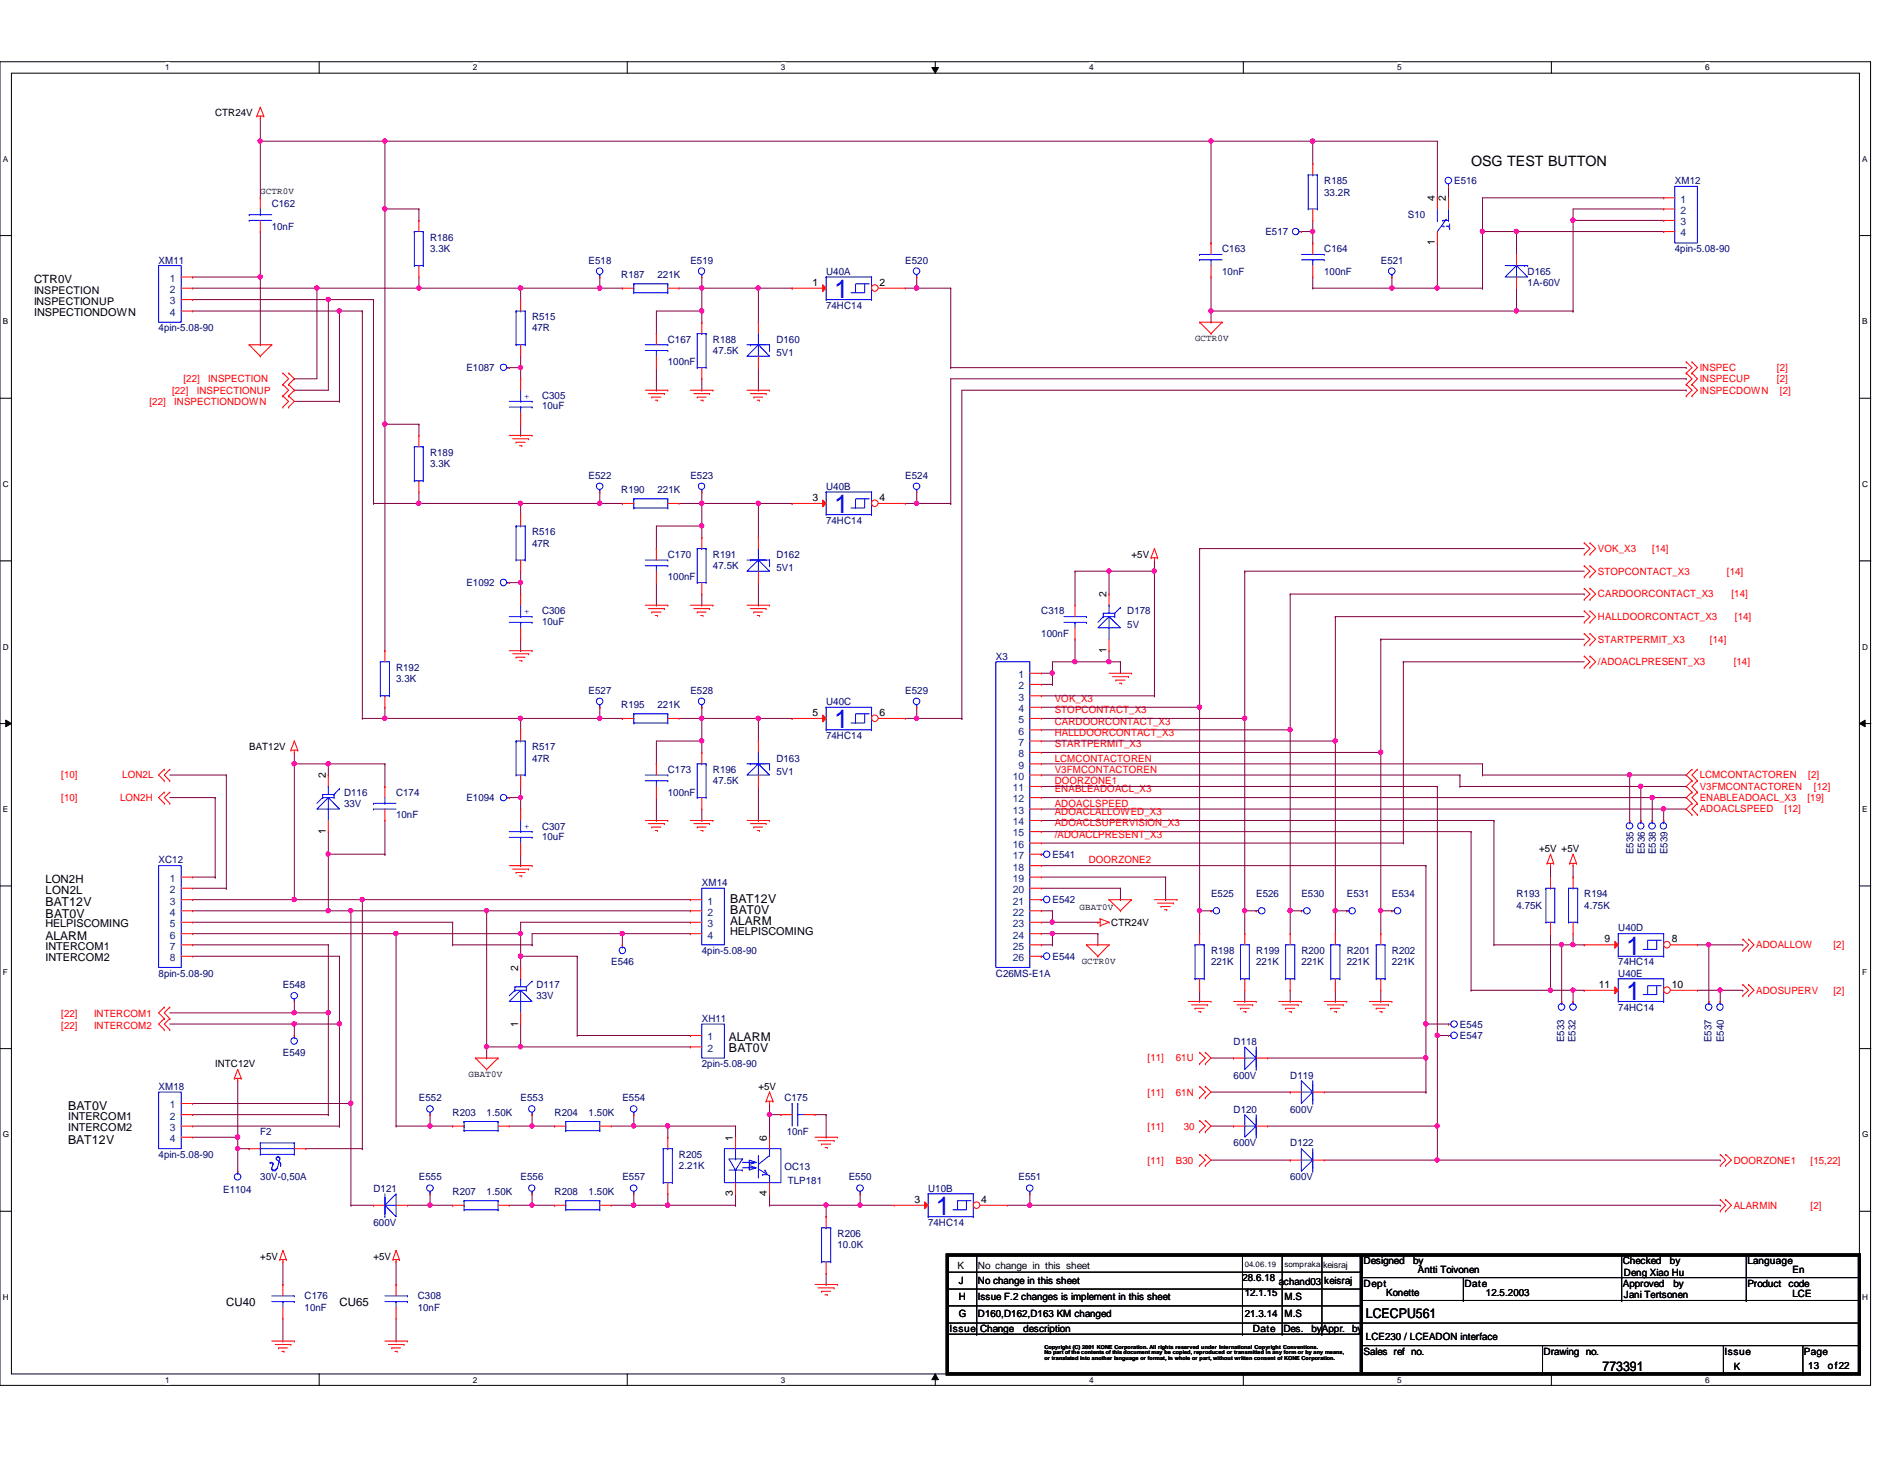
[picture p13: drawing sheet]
<svg xmlns="http://www.w3.org/2000/svg" width="279mm" height="216mm" viewBox="0 0 279 216" stroke-linecap="round" stroke-linejoin="round" font-family="sans-serif">
<defs><g id="words">
<g font-size="3.9" fill="#00f">
<text x="123.6" y="44.1">1</text>
<text x="123.6" y="75.9">1</text>
<text x="123.6" y="107.8">1</text>
<text x="240.9" y="141.4">1</text>
<text x="240.9" y="148">1</text>
<text x="138.6" y="179.9">1</text>
</g>
<text font-size="2.1" x="217.9" y="24.5">OSG TEST BUTTON</text>
<g font-size="2">
<text x="202.4" y="195.2">LCECPU561</text>
<text x="237.4" y="202.9">773391</text>
</g>
<g font-size="1.8">
<text x="6.7" y="135.9">BAT0V</text>
<text x="6.7" y="134.2">BAT12V</text>
<text x="108.2" y="135.4">BAT0V</text>
<text x="108.2" y="137">ALARM</text>
<text x="108.2" y="133.7">BAT12V</text>
<text x="6.7" y="139.2">ALARM</text>
<text x="108" y="154.1">ALARM</text>
<text x="108" y="155.8">BAT0V</text>
<text x="10.1" y="164.4">BAT0V</text>
<text x="10.1" y="169.4">BAT12V</text>
</g>
<g font-size="1.7">
<text x="5" y="41.9">CTR0V</text>
<text x="6.7" y="130.7">LON2H</text>
<text x="6.7" y="132.4">LON2L</text>
<text x="33.5" y="193.4">CU40</text>
<text x="50.3" y="193.4">CU65</text>
</g>
<g font-size="1.6">
<text x="5" y="46.8">INSPECTIONDOWN</text>
<text x="5" y="45.1">INSPECTIONUP</text>
<text x="5" y="43.5">INSPECTION</text>
<text x="6.7" y="137.3">HELPISCOMING</text>
<text x="6.7" y="140.7">INTERCOM1</text>
<text x="6.7" y="142.4">INTERCOM2</text>
<text x="108.2" y="138.5">HELPISCOMING</text>
<text x="10.1" y="165.8">INTERCOM1</text>
<text x="10.1" y="167.5">INTERCOM2</text>
</g>
<g font-size="1.5">
<text x="31.9" y="17.2">CTR24V</text>
<text x="212.6" y="29.8" transform="rotate(-90 212.6 29.8)">4</text>
<text x="214.2" y="29.8" transform="rotate(-90 214.2 29.8)">2</text>
<text x="212.6" y="36.3" transform="rotate(-90 212.6 36.3)">1</text>
<text x="120.4" y="42.3">1</text>
<text x="130.3" y="42.3">2</text>
<text x="120.4" y="74.2">3</text>
<text x="130.3" y="74.2">4</text>
<text x="167.6" y="82.6">+5V</text>
<text x="163.9" y="88.4" transform="rotate(-90 163.9 88.4)">2</text>
<text x="163.9" y="96.7" transform="rotate(-90 163.9 96.7)">1</text>
<text x="120.4" y="106">5</text>
<text x="130.3" y="106">6</text>
<text x="36.9" y="111.1">BAT12V</text>
<text x="48.3" y="115.3" transform="rotate(-90 48.3 115.3)">2</text>
<text x="48.3" y="123.5" transform="rotate(-90 48.3 123.5)">1</text>
<text x="228" y="126.2">+5V +5V</text>
<text x="164.6" y="137.1">CTR24V</text>
<text x="76.8" y="143.8" transform="rotate(-90 76.8 143.8)">2</text>
<text x="237.7" y="139.5">9</text>
<text x="247.6" y="139.5">8</text>
<text x="236.9" y="146.3">11</text>
<text x="247.6" y="146.3">10</text>
<text x="76.8" y="152" transform="rotate(-90 76.8 152)">1</text>
<text x="31.9" y="158">INTC12V</text>
<text x="112.4" y="161.4">+5V</text>
<text x="108.6" y="168.9" transform="rotate(-90 108.6 168.9)">1</text>
<text x="113.6" y="168.9" transform="rotate(-90 113.6 168.9)">6</text>
<text x="108.6" y="177.2" transform="rotate(-90 108.6 177.2)">3</text>
<text x="113.6" y="177.2" transform="rotate(-90 113.6 177.2)">4</text>
<text x="135.5" y="178.1">3</text>
<text x="145.4" y="178.1">4</text>
<text x="38.6" y="186.5">+5V</text>
<text x="55.3" y="186.5">+5V</text>
<text x="141.9" y="187.9">K</text>
<text x="142" y="190.1">J</text>
<text x="144.9" y="190.1">No change in this sheet</text>
<text x="144.9" y="187.9">No change in this sheet</text>
<text x="184.1" y="189.7">28.6.18</text>
<text x="184.4" y="191.9">12.1.15</text>
<text x="189.4" y="190.2">achand03</text>
<text x="196.2" y="190.1">keisraj</text>
<text x="202" y="187.2">Designed</text>
<text x="202" y="190.5">Dept</text>
<text x="205.4" y="191.9">Konette</text>
<text x="209.3" y="187.2">by</text>
<text x="210.1" y="188.6">Antti Toivonen</text>
<text x="217" y="190.5">Date</text>
<text x="220.1" y="191.9">12.5.2003</text>
<text x="240.4" y="187.2">Checked</text>
<text x="240.4" y="190.5">Approved</text>
<text x="240.6" y="188.9">Deng Xiao Hu</text>
<text x="247.4" y="187.2">by</text>
<text x="247.9" y="190.5">by</text>
<text x="258.9" y="187.2">Language</text>
<text x="258.9" y="190.5">Product</text>
<text x="265" y="190.5">code</text>
<text x="265.6" y="188.6">En</text>
<text x="140.7" y="197.3">Issue</text>
<text x="142" y="195.1">G</text>
<text x="142" y="192.6">H</text>
<text x="144.9" y="192.6">Issue F.2 changes is implement in this sheet</text>
<text x="144.9" y="195.1">D160,D162,D163 KM changed</text>
<text x="145.2" y="197.3">Change</text>
<text x="151.6" y="197.3">description</text>
<text x="184.4" y="195.1">21.3.14</text>
<text x="185.6" y="197.3">Date</text>
<text x="190.1" y="197.3">Des.</text>
<text x="190.3" y="195.1">M.S</text>
<text x="190.3" y="192.6">M.S</text>
<text x="194.3" y="197.3">byAppr.</text>
<text x="200.3" y="197.3">by</text>
<text x="240.6" y="192.2">Jani Tertsonen</text>
<text x="265.6" y="192.1">LCE</text>
<text x="202" y="200.6">Sales ref no.</text>
<text x="202.4" y="198.5">LCE230 / LCEADON interface</text>
<text x="228.7" y="200.6">Drawing no.</text>
<text x="255.5" y="200.6">Issue</text>
<text x="256.8" y="202.8">K</text>
<text x="267.3" y="200.6">Page</text>
<text x="267.9" y="202.6">13</text>
<text x="270.8" y="202.6">of22</text>
</g>
<g font-size="1.5" fill="#000080">
<text x="196.2" y="27.3">R185</text>
<text x="196.2" y="29">33.2R</text>
<text x="215.4" y="27.3">E516</text>
<text x="248.1" y="27.3">XM12</text>
<text x="40.3" y="30.6">C162</text>
<text x="40.3" y="34">10nF</text>
<text x="63.7" y="35.6">R186</text>
<text x="187.5" y="34.8">E517</text>
<text x="208.6" y="32.3">S10</text>
<text x="23.5" y="39">XM11</text>
<text x="63.7" y="37.3">3.3K</text>
<text x="87.2" y="39">E518</text>
<text x="92" y="41.2">R187</text>
<text x="97.4" y="41.2">221K</text>
<text x="102.3" y="39">E519</text>
<text x="122.4" y="40.7">U40A</text>
<text x="134.1" y="39">E520</text>
<text x="181.1" y="37.3">C163</text>
<text x="181.1" y="40.7">10nF</text>
<text x="196.2" y="37.3">C164</text>
<text x="196.2" y="40.7">100nF</text>
<text x="204.6" y="39">E521</text>
<text x="226.3" y="40.7">D165</text>
<text x="248.1" y="37.3">4pin-5.08-90</text>
<text x="78.8" y="47.4">R515</text>
<text x="122.4" y="45.7">74HC14</text>
<text x="226.3" y="42.4">1A-60V</text>
<text x="23.5" y="49.1">4pin-5.08-90</text>
<text x="78.8" y="49.1">47R</text>
<text x="98.9" y="50.8">C167</text>
<text x="105.6" y="50.8">R188</text>
<text x="105.6" y="52.4">47.5K</text>
<text x="115" y="50.8">D160</text>
<text x="115" y="52.7">5V1</text>
<text x="69.1" y="54.9">E1087</text>
<text x="80.3" y="59.1">C305</text>
<text x="98.9" y="54.1">100nF</text>
<text x="80.3" y="60.6">10uF</text>
<text x="63.7" y="67.5">R189</text>
<text x="63.7" y="69.2">3.3K</text>
<text x="87.2" y="70.9">E522</text>
<text x="102.3" y="70.9">E523</text>
<text x="134.1" y="70.9">E524</text>
<text x="92" y="73">R190</text>
<text x="97.4" y="73">221K</text>
<text x="122.4" y="72.6">U40B</text>
<text x="122.4" y="77.6">74HC14</text>
<text x="78.8" y="79.2">R516</text>
<text x="78.8" y="80.9">47R</text>
<text x="98.9" y="82.6">C170</text>
<text x="105.6" y="82.6">R191</text>
<text x="115" y="82.6">D162</text>
<text x="69.1" y="86.8">E1092</text>
<text x="98.9" y="85.9">100nF</text>
<text x="105.6" y="84.3">47.5K</text>
<text x="115" y="84.6">5V1</text>
<text x="80.3" y="91">C306</text>
<text x="80.3" y="92.5">10uF</text>
<text x="154.3" y="91">C318</text>
<text x="154.3" y="94.3">100nF</text>
<text x="167" y="91">D178</text>
<text x="167" y="93">5V</text>
<text x="58.7" y="99.4">R192</text>
<text x="58.7" y="101">3.3K</text>
<text x="147.5" y="97.7">X3</text>
<text x="87.2" y="102.7">E527</text>
<text x="92" y="104.9">R195</text>
<text x="97.4" y="104.9">221K</text>
<text x="102.3" y="102.7">E528</text>
<text x="122.4" y="104.4">U40C</text>
<text x="134.1" y="102.7">E529</text>
<text x="78.8" y="111.1">R517</text>
<text x="78.8" y="112.8">47R</text>
<text x="115" y="112.8">D163</text>
<text x="122.4" y="109.4">74HC14</text>
<text x="51" y="117.8">D116</text>
<text x="51" y="119.5">33V</text>
<text x="58.7" y="117.8">C174</text>
<text x="69.1" y="118.7">E1094</text>
<text x="98.9" y="114.5">C173</text>
<text x="98.9" y="117.8">100nF</text>
<text x="105.6" y="114.5">R196</text>
<text x="105.6" y="116.1">47.5K</text>
<text x="115" y="114.8">5V1</text>
<text x="58.7" y="121.2">10nF</text>
<text x="80.3" y="122.9">C307</text>
<text x="80.3" y="124.3">10uF</text>
<text x="23.5" y="127.8">XC12</text>
<text x="104" y="131.2">XM14</text>
<text x="155.9" y="127">E541</text>
<text x="242" y="126.5" transform="rotate(-90 242 126.5)">E535</text>
<text x="243.7" y="126.5" transform="rotate(-90 243.7 126.5)">E536</text>
<text x="245.3" y="126.5" transform="rotate(-90 245.3 126.5)">E538</text>
<text x="247" y="126.5" transform="rotate(-90 247 126.5)">E539</text>
<text x="155.9" y="133.7">E542</text>
<text x="179.4" y="132.9">E525</text>
<text x="186.1" y="132.9">E526</text>
<text x="192.8" y="132.9">E530</text>
<text x="199.5" y="132.9">E531</text>
<text x="206.2" y="132.9">E534</text>
<text x="224.7" y="132.9">R193</text>
<text x="224.7" y="134.6">4.75K</text>
<text x="234.7" y="132.9">R194</text>
<text x="234.7" y="134.6">4.75K</text>
<text x="239.7" y="137.9">U40D</text>
<text x="90.6" y="143">E546</text>
<text x="104" y="141.3">4pin-5.08-90</text>
<text x="155.9" y="142.1">E544</text>
<text x="179.4" y="141.3">R198</text>
<text x="179.4" y="143">221K</text>
<text x="186.1" y="141.3">R199</text>
<text x="186.1" y="143">221K</text>
<text x="192.8" y="141.3">R200</text>
<text x="192.8" y="143">221K</text>
<text x="199.5" y="141.3">R201</text>
<text x="199.5" y="143">221K</text>
<text x="206.2" y="141.3">R202</text>
<text x="206.2" y="143">221K</text>
<text x="239.7" y="143">74HC14</text>
<text x="23.5" y="144.6">8pin-5.08-90</text>
<text x="41.9" y="146.3">E548</text>
<text x="79.5" y="146.3">D117</text>
<text x="79.5" y="148">33V</text>
<text x="147.5" y="144.6">C26MS-E1A</text>
<text x="239.7" y="144.6">U40E</text>
<text x="239.7" y="149.6">74HC14</text>
<text x="104" y="151.3">XH11</text>
<text x="182.8" y="154.7">D118</text>
<text x="216.3" y="152.2">E545</text>
<text x="216.3" y="153.8">E547</text>
<text x="231.7" y="154.3" transform="rotate(-90 231.7 154.3)">E533</text>
<text x="233.4" y="154.3" transform="rotate(-90 233.4 154.3)">E532</text>
<text x="253.5" y="154.3" transform="rotate(-90 253.5 154.3)">E537</text>
<text x="255.4" y="154.3" transform="rotate(-90 255.4 154.3)">E540</text>
<text x="23.5" y="161.4">XM18</text>
<text x="41.9" y="156.4">E549</text>
<text x="104" y="158">2pin-5.08-90</text>
<text x="182.8" y="159.7">600V</text>
<text x="191.1" y="159.7">D119</text>
<text x="62.1" y="163.1">E552</text>
<text x="67.1" y="165.2">R203</text>
<text x="72.1" y="165.2">1.50K</text>
<text x="77.1" y="163.1">E553</text>
<text x="82.2" y="165.2">R204</text>
<text x="87.2" y="165.2">1.50K</text>
<text x="92.2" y="163.1">E554</text>
<text x="116.2" y="163.1">C175</text>
<text x="182.8" y="164.8">D120</text>
<text x="191.1" y="164.8">600V</text>
<text x="23.5" y="171.4">4pin-5.08-90</text>
<text x="38.6" y="168.1">F2</text>
<text x="100.6" y="171.4">R205</text>
<text x="100.6" y="173.1">2.21K</text>
<text x="116.2" y="173.3">OC13</text>
<text x="116.5" y="168.1">10nF</text>
<text x="182.8" y="169.8">600V</text>
<text x="191.1" y="169.8">D122</text>
<text x="33.1" y="176.7">E1104</text>
<text x="38.6" y="174.8">30V-0,50A</text>
<text x="55.3" y="176.5">D121</text>
<text x="62.1" y="174.8">E555</text>
<text x="67.1" y="177">R207</text>
<text x="72.1" y="177">1.50K</text>
<text x="77.1" y="174.8">E556</text>
<text x="82.2" y="177">R208</text>
<text x="87.2" y="177">1.50K</text>
<text x="92.2" y="174.8">E557</text>
<text x="116.7" y="175.3">TLP181</text>
<text x="125.7" y="174.8">E550</text>
<text x="137.5" y="176.5">U10B</text>
<text x="150.9" y="174.8">E551</text>
<text x="191.1" y="174.8">600V</text>
<text x="55.3" y="181.5">600V</text>
<text x="124.1" y="183.2">R206</text>
<text x="124.1" y="184.9">10.0K</text>
<text x="137.5" y="181.5">74HC14</text>
<text x="45.1" y="192.4">C176</text>
<text x="45.1" y="194.1">10nF</text>
<text x="61.9" y="192.4">C308</text>
<text x="61.9" y="194.1">10nF</text>
</g>
<g font-size="1.5" fill="#004080">
<text x="249" y="30">1</text>
<text x="249" y="31.7">2</text>
<text x="249" y="33.4">3</text>
<text x="249" y="35">4</text>
<text x="25.1" y="41.7">1</text>
<text x="25.1" y="43.4">2</text>
<text x="25.1" y="45.1">3</text>
<text x="25.1" y="46.8">4</text>
<text x="150.9" y="100.4">1</text>
<text x="150.9" y="102.1">2</text>
<text x="150.9" y="103.8">3</text>
<text x="150.9" y="105.5">4</text>
<text x="150.9" y="107.1">5</text>
<text x="150.9" y="108.8">6</text>
<text x="150.9" y="110.4">7</text>
<text x="150.9" y="112.1">8</text>
<text x="150.9" y="113.8">9</text>
<text x="150" y="115.5">10</text>
<text x="150" y="117.2">11</text>
<text x="150" y="118.8">12</text>
<text x="150" y="120.5">13</text>
<text x="150" y="122.2">14</text>
<text x="150" y="123.9">15</text>
<text x="150" y="125.6">16</text>
<text x="25.1" y="130.6">1</text>
<text x="150" y="127.2">17</text>
<text x="150" y="128.9">18</text>
<text x="150" y="130.6">19</text>
<text x="25.1" y="132.2">2</text>
<text x="25.1" y="133.9">3</text>
<text x="25.1" y="135.6">4</text>
<text x="25.1" y="137.3">5</text>
<text x="104.8" y="133.9">1</text>
<text x="104.8" y="135.6">2</text>
<text x="104.8" y="137.3">3</text>
<text x="150" y="132.2">20</text>
<text x="150" y="133.9">21</text>
<text x="150" y="135.6">22</text>
<text x="150" y="137.3">23</text>
<text x="25.1" y="139">6</text>
<text x="25.1" y="140.6">7</text>
<text x="25.1" y="142.3">8</text>
<text x="104.8" y="139">4</text>
<text x="150" y="139">24</text>
<text x="150" y="140.6">25</text>
<text x="150" y="142.3">26</text>
<text x="104.8" y="154.1">1</text>
<text x="104.8" y="155.7">2</text>
<text x="25.1" y="164.1">1</text>
<text x="25.1" y="165.8">2</text>
<text x="25.1" y="167.5">3</text>
<text x="25.1" y="169.1">4</text>
</g>
<g font-size="1.5" fill="#f00">
<text x="22.1" y="60">[22]</text>
<text x="25.5" y="58.3">[22]</text>
<text x="25.8" y="60">INSPECTIONDOWN</text>
<text x="27.2" y="56.6">[22]</text>
<text x="29.2" y="58.3">INSPECTIONUP</text>
<text x="30.9" y="56.6">INSPECTION</text>
<text x="251.8" y="54.9">INSPEC</text>
<text x="251.8" y="56.6">INSPECUP</text>
<text x="251.8" y="58.3">INSPECDOWN</text>
<text x="263.2" y="54.9">[2]</text>
<text x="263.2" y="56.6">[2]</text>
<text x="263.7" y="58.3">[2]</text>
<text x="236.7" y="81.7">VOK_X3</text>
<text x="244.8" y="81.7">[14]</text>
<text x="236.7" y="85.1">STOPCONTACT_X3</text>
<text x="236.7" y="88.5">CARDOORCONTACT_X3</text>
<text x="255.8" y="85.1">[14]</text>
<text x="256.5" y="88.5">[14]</text>
<text x="236.7" y="91.8">HALLDOORCONTACT_X3</text>
<text x="236.7" y="95.2">STARTPERMIT_X3</text>
<text x="253.3" y="95.2">[14]</text>
<text x="257" y="91.8">[14]</text>
<text x="236.7" y="98.5">/ADOACLPRESENT_X3</text>
<text x="256.8" y="98.5">[14]</text>
<text x="156.3" y="107.3">CARDOORCONTACT_X3</text>
<text x="156.3" y="105.6">STOPCONTACT_X3</text>
<text x="156.3" y="104">VOK_X3</text>
<text x="156.3" y="110.7">STARTPERMIT_X3</text>
<text x="156.3" y="109">HALLDOORCONTACT_X3</text>
<text x="156.3" y="112.8">LCMCONTACTOREN</text>
<text x="9.1" y="115.3">[10]</text>
<text x="9.1" y="118.7">[10]</text>
<text x="17.8" y="118.7">LON2H</text>
<text x="18.1" y="115.3">LON2L</text>
<text x="156.3" y="119.5">ADOACLSPEED</text>
<text x="156.3" y="117.3">ENABLEADOACL_X3</text>
<text x="156.3" y="116.1">DOORZONE1</text>
<text x="156.3" y="114.4">V3FMCONTACTOREN</text>
<text x="251.8" y="118.7">ENABLEADOACL_X3</text>
<text x="251.8" y="115.3">LCMCONTACTOREN</text>
<text x="251.8" y="117">V3FMCONTACTOREN</text>
<text x="267.8" y="118.7">[19]</text>
<text x="267.9" y="115.3">[2]</text>
<text x="268.7" y="117">[12]</text>
<text x="156.3" y="120.7">ADOACLALLOWED_X3</text>
<text x="156.3" y="122.4">ADOACLSUPERVISION_X3</text>
<text x="156.3" y="124.1">/ADOACLPRESENT_X3</text>
<text x="251.8" y="120.3">ADOACLSPEED</text>
<text x="264.4" y="120.3">[12]</text>
<text x="161.3" y="127.8">DOORZONE2</text>
<text x="260.2" y="140.4">ADOALLOW</text>
<text x="271.6" y="140.4">[2]</text>
<text x="260.2" y="147.2">ADOSUPERV</text>
<text x="271.6" y="147.2">[2]</text>
<text x="9.1" y="150.7">[22]</text>
<text x="9.1" y="152.4">[22]</text>
<text x="13.9" y="150.7">INTERCOM1</text>
<text x="13.9" y="152.4">INTERCOM2</text>
<text x="170" y="157.2">[11]</text>
<text x="174.2" y="157.2">61U</text>
<text x="170" y="167.3">[11]</text>
<text x="170" y="162.2">[11]</text>
<text x="174.2" y="162.2">61N</text>
<text x="175.4" y="167.3">30</text>
<text x="170" y="172.3">[11]</text>
<text x="174.2" y="172.3">B30</text>
<text x="256.8" y="172.3">DOORZONE1</text>
<text x="268.2" y="172.3">[15,22]</text>
<text x="256.8" y="179">ALARMIN</text>
<text x="268.2" y="179">[2]</text>
</g>
<g font-size="1.4">
<text x="38.6" y="28.7">GCTR0V</text>
<text x="177" y="50.5">GCTR0V</text>
<text x="159.9" y="134.7">GBAT0V</text>
<text x="160.3" y="142.7">GCTR0V</text>
<text x="69.4" y="159.5">GBAT0V</text>
</g>
<g font-size="1.4" fill="#00f">
<text x="77.6" y="59.1">+</text>
<text x="77.6" y="90.9">+</text>
<text x="77.6" y="122.8">+</text>
</g>
<text font-size="1.3" x="196" y="187.7">keisraj</text>
<g font-size="1.2">
<text x="24.5" y="10.4">1</text>
<text x="70.1" y="10.4">2</text>
<text x="115.7" y="10.4">3</text>
<text x="161.3" y="10.4">4</text>
<text x="207" y="10.4">5</text>
<text x="252.6" y="10.4">6</text>
<text x=".4" y="24">A</text>
<text x="275.9" y="24">A</text>
<text x=".4" y="48">B</text>
<text x="275.9" y="48">B</text>
<text x=".4" y="72.1">C</text>
<text x="275.9" y="72.1">C</text>
<text x=".4" y="96.2">D</text>
<text x="275.9" y="96.2">D</text>
<text x=".4" y="120.3">E</text>
<text x="275.9" y="120.3">E</text>
<text x=".4" y="144.3">F</text>
<text x="275.9" y="144.3">F</text>
<text x=".4" y="168.4">G</text>
<text x="275.9" y="168.4">G</text>
<text x="190.3" y="187.6">sompraka</text>
<text x=".4" y="192.5">H</text>
<text x="275.9" y="192.5">H</text>
<text x="24.5" y="204.7">1</text>
<text x="70.1" y="204.7">2</text>
<text x="115.7" y="204.7">3</text>
<text x="161.3" y="204.7">4</text>
<text x="207" y="204.7">5</text>
<text x="252.6" y="204.7">6</text>
</g>
<text font-size="1.1" x="184.4" y="187.6">04.06.19</text>
<g font-size=".8">
<text x="154.7" y="199.7">Copyright (C) 2001 KONE Corporation. All rights reserved under International Copyright Conventions.</text>
<text x="154.7" y="200.5">No part of the contents of this document may be copied, reproduced or transmitted in any form or by any means,</text>
<text x="154.7" y="201.4">or translated into another language or format, in whole or part, without written consent of KONE Corporation.</text>
</g>
</g></defs>
<path d="M0 9.1h277.1v196h-277.1zM1.7 10.8h273.8v192.7h-273.8z" fill="none" stroke="#000" stroke-width=".15"/>
<g fill="#fff">
<path d="M24.5 9.3h.6v1.4h-.6z"/>
<path d="M24.5 203.6h.6v1.4h-.6z"/>
</g>
<path d="M47.3 9.1v1.7M47.3 203.5v1.6" fill="none" stroke="#000" stroke-width=".15"/>
<g fill="#fff">
<path d="M70.1 9.3h.6v1.4h-.6z"/>
<path d="M70.1 203.6h.6v1.4h-.6z"/>
</g>
<path d="M92.9 9.1v1.7M92.9 203.5v1.6" fill="none" stroke="#000" stroke-width=".15"/>
<g fill="#fff">
<path d="M115.7 9.3h.6v1.4h-.6z"/>
<path d="M115.7 203.6h.6v1.4h-.6z"/>
</g>
<path d="M138 10h1l-.4 .8zM138.6 9.1v1.7M138.6 203.5l.4 .8h-1zM138.6 203.5v1.6" fill="none" stroke="#000" stroke-width=".15"/>
<path d="M138 10h1l-.4 .8zM138.6 203.5l.4 .8h-1z" fill="#000"/>
<g fill="#fff">
<path d="M161.3 9.3h.7v1.4h-.7z"/>
<path d="M161.3 203.6h.7v1.4h-.7z"/>
</g>
<path d="M184.2 9.1v1.7M184.2 203.5v1.6" fill="none" stroke="#000" stroke-width=".15"/>
<g fill="#fff">
<path d="M207 9.3h.6v1.4h-.6z"/>
<path d="M207 203.6h.6v1.4h-.6z"/>
</g>
<path d="M229.8 9.1v1.7M229.8 203.5v1.6" fill="none" stroke="#000" stroke-width=".15"/>
<g fill="#fff">
<path d="M252.6 9.3h.6v1.4h-.6z"/>
<path d="M252.6 203.6h.6v1.4h-.6z"/>
<path d="M.4 22.9h.8v1.3h-.8z"/>
<path d="M275.9 22.9h.7v1.3h-.7z"/>
<path d="M.4 46.9h.8v1.4h-.8z"/>
<path d="M275.9 46.9h.7v1.4h-.7z"/>
</g>
<path d="M0 34.9h1.7M275.5 34.9h1.7" fill="none" stroke="#000" stroke-width=".15"/>
<g fill="#fff">
<path d="M.4 71h.9v1.3h-.9z"/>
<path d="M275.9 71h.8v1.3h-.8z"/>
</g>
<path d="M0 59h1.7M275.5 59h1.7" fill="none" stroke="#000" stroke-width=".15"/>
<g fill="#fff">
<path d="M.4 95.1h.9v1.3h-.9z"/>
<path d="M275.9 95.1h.8v1.3h-.8z"/>
</g>
<path d="M0 83.1h1.7M275.5 83.1h1.7" fill="none" stroke="#000" stroke-width=".15"/>
<g fill="#fff">
<path d="M.4 119.2h.8v1.3h-.8z"/>
<path d="M275.9 119.2h.7v1.3h-.7z"/>
</g>
<path d="M0 107.1h1.7M.8 106.6l.9 .5-.9 .5zM275.5 107.1l.8-.5v1zM275.5 107.1h1.7" fill="none" stroke="#000" stroke-width=".15"/>
<path d="M.8 106.6l.9 .5-.9 .5zM275.5 107.1l.8-.5v1z" fill="#000"/>
<g fill="#fff">
<path d="M.4 143.2h.7v1.4h-.7z"/>
<path d="M275.9 143.2h.7v1.4h-.7z"/>
</g>
<path d="M0 131.2h1.7M275.5 131.2h1.7" fill="none" stroke="#000" stroke-width=".15"/>
<g fill="#fff">
<path d="M.4 167.3h.9v1.4h-.9z"/>
<path d="M275.9 167.3h.9v1.4h-.9z"/>
</g>
<path d="M0 155.3h1.7M275.5 155.3h1.7" fill="none" stroke="#000" stroke-width=".15"/>
<g fill="#fff">
<path d="M.4 191.4h.9v1.3h-.9z"/>
<path d="M275.9 191.4h.8v1.3h-.8z"/>
</g>
<path d="M0 179.4h1.7M275.5 179.4h1.7" fill="none" stroke="#000" stroke-width=".15"/>
<g fill="none" stroke="#800040" stroke-width=".15">
<path d="M28.5 139.9h20.1M28.5 136.6h38.6M28.5 129.9h3.4M31.9 129.9h.1M48.6 139.9h.1M48.6 139.9v10.1M53.7 133.2h48.6M67.1 136.6h.1M67.1 139.9h.1M67.1 136.6v3.3M78.8 139.9h.1M78.8 138.3v1.6"/>
<path d="M102.3 133.2h.1M28.5 141.6h21.8M48.6 150h.1M50.3 141.6h.1M28.5 165.1h20.1M28.5 166.8h21.8M28.5 163.4h23.5M48.6 165.1h.1M50.3 166.8h.1M52 163.4h.1M75.4 166.8h3.4M78.8 166.8h.1"/>
</g>
<circle cx="78.8" cy="166.7" r=".32" fill="#f0f"/>
<circle cx="78.8" cy="166.7" r=".32" fill="none" stroke="#f0f" stroke-width=".15"/>
<path d="M78.8 178.5h.1M78.8 176.8v1.7M93.9 178.5h5M98.9 178.5h.1M98.9 176.8v1.7M109 178.5h.1M109 176.8v1.7" fill="none" stroke="#800040" stroke-width=".15"/>
<circle cx="78.8" cy="178.5" r=".32" fill="#f0f"/>
<circle cx="78.8" cy="178.5" r=".32" fill="none" stroke="#f0f" stroke-width=".15"/>
<path d="M75.4 178.5h3.4M78.8 178.5h.1M93.9 166.8h15.1M98.9 166.8h.1M109 166.8h.1" fill="none" stroke="#800040" stroke-width=".15"/>
<circle cx="98.9" cy="166.7" r=".32" fill="#f0f"/>
<circle cx="98.9" cy="166.7" r=".32" fill="none" stroke="#f0f" stroke-width=".15"/>
<path d="M63.7 178.5h3.4M67.1 178.5h.1M78.8 178.5h3.4M82.2 178.5h.1M90.6 178.5h3.3M93.9 178.5h.1M98.9 168.4h.1M98.9 166.8v1.6" fill="none" stroke="#800040" stroke-width=".15"/>
<circle cx="93.9" cy="178.5" r=".32" fill="#f0f"/>
<circle cx="93.9" cy="178.5" r=".32" fill="none" stroke="#f0f" stroke-width=".15"/>
<path d="M93.9 166.8h.1M93.9 165.1v1.7" fill="none" stroke="#800040" stroke-width=".15"/>
<circle cx="93.9" cy="166.7" r=".32" fill="#f0f"/>
<circle cx="93.9" cy="166.7" r=".32" fill="none" stroke="#f0f" stroke-width=".15"/>
<path d="M63.7 178.5h.1M63.7 176.8v1.7M78.8 166.8h.1M78.8 165.1v1.7" fill="none" stroke="#800040" stroke-width=".15"/>
<circle cx="63.7" cy="178.5" r=".32" fill="#f0f"/>
<circle cx="63.7" cy="178.5" r=".32" fill="none" stroke="#f0f" stroke-width=".15"/>
<path d="M60.4 178.5h3.3M63.7 178.5h.1M78.8 166.8h3.4M82.2 166.8h.1M90.6 166.8h3.3M93.9 166.8h.1M98.9 178.5h10.1M109 178.5h.1M114 165.1h1.7M115.7 165.1h.1M152.6 178.5h.1M152.6 176.8v1.7" fill="none" stroke="#800040" stroke-width=".15"/>
<circle cx="98.9" cy="178.5" r=".32" fill="#f0f"/>
<circle cx="98.9" cy="178.5" r=".32" fill="none" stroke="#f0f" stroke-width=".15"/>
<path d="M58.7 138.3v28.5M58.7 166.8h.1M63.7 166.8h3.4M67.1 166.8h.1M93.9 178.5h.1M93.9 176.8v1.7M109 168.4h.1M109 166.8v1.6" fill="none" stroke="#800040" stroke-width=".15"/>
<circle cx="58.6" cy="138.2" r=".32" fill="#f0f"/>
<circle cx="58.6" cy="138.2" r=".32" fill="none" stroke="#f0f" stroke-width=".15"/>
<g fill="none" stroke="#800040" stroke-width=".15">
<path d="M28.5 138.3h30.2M58.7 138.3h.1M72.1 134.9h30.2M77.1 138.3h.1M78.8 138.3h13.4M92.2 138.3h.1M102.3 134.9h.1M102.3 136.6h.1M102.3 136.6h-25.2v5M72.1 155h5M77.1 155h.1M77.1 141.6h.1"/>
<path d="M85.5 153.3h16.8M102.3 153.3h.1M52 178.5h3.3M55.3 178.5h.1"/>
</g>
<circle cx="92.2" cy="138.2" r=".32" fill="#f0f"/>
<circle cx="92.2" cy="138.2" r=".32" fill="none" stroke="#f0f" stroke-width=".15"/>
<path d="M67.1 139.9h11.7M78.8 139.9h.1M58.7 166.8h5M63.7 166.8h.1" fill="none" stroke="#800040" stroke-width=".15"/>
<circle cx="63.7" cy="166.7" r=".32" fill="#f0f"/>
<circle cx="63.7" cy="166.7" r=".32" fill="none" stroke="#f0f" stroke-width=".15"/>
<path d="M58.7 138.3h18.4M77.1 138.3h.1" fill="none" stroke="#800040" stroke-width=".15"/>
<circle cx="77.1" cy="138.2" r=".32" fill="#f0f"/>
<circle cx="77.1" cy="138.2" r=".32" fill="none" stroke="#f0f" stroke-width=".15"/>
<path d="M77.1 143.3h.1M85.5 141.6h.1M85.5 153.3h.1M85.5 141.6h-8.4v1.7M85.5 141.6v11.7M63.7 166.8h.1M63.7 165.1v1.7" fill="none" stroke="#800040" stroke-width=".15"/>
<circle cx="77.1" cy="141.6" r=".32" fill="#f0f"/>
<circle cx="77.1" cy="141.6" r=".32" fill="none" stroke="#f0f" stroke-width=".15"/>
<path d="M43.6 113.1v20.1M43.6 133.2h.1M92.2 139.9h.1M102.3 138.3h.1M102.3 138.3h-10.1v1.6" fill="none" stroke="#800040" stroke-width=".15"/>
<circle cx="43.6" cy="113.1" r=".32" fill="#f0f"/>
<circle cx="43.6" cy="113.1" r=".32" fill="none" stroke="#f0f" stroke-width=".15"/>
<circle cx="43.6" cy="133.2" r=".32" fill="#f0f"/>
<circle cx="43.6" cy="133.2" r=".32" fill="none" stroke="#f0f" stroke-width=".15"/>
<g fill="none" stroke="#800040" stroke-width=".15">
<path d="M43.6 113.1h5M48.6 114.8h.1M48.6 113.1h.1M48.6 113.1v1.7M57 116.5h.1M57 113.1v3.4M97.2 113.1h.1M100.6 106.4h3.4M104 106.4h.1M104 111.4h.1M104 109.7h.1M104 106.4v5"/>
<path d="M104 109.7h-6.8v3.4M28.5 133.2h15.1M43.6 133.2h.1M57 126.5h.1M57 121.5v5"/>
</g>
<circle cx="103.9" cy="106.4" r=".32" fill="#f0f"/>
<circle cx="103.9" cy="106.4" r=".32" fill="none" stroke="#f0f" stroke-width=".15"/>
<circle cx="103.9" cy="109.7" r=".32" fill="#f0f"/>
<circle cx="103.9" cy="109.7" r=".32" fill="none" stroke="#f0f" stroke-width=".15"/>
<g fill="none" stroke="#800040" stroke-width=".15">
<path d="M48.6 113.1h8.4M57 113.1h.1M88.9 106.4h.1M88.9 104.7v1.7M97.2 118.1v3.4M104 106.4h.1M104 104.7v1.7M104 119.8v1.7M134.1 106.4h1.7M135.8 106.4h.1M135.8 104.7v1.7M43.6 133.2h10.1"/>
<path d="M53.7 133.2h.1M77.1 128.2h.1M77.1 126.5v1.7M97.2 121.5h.1M104 121.5h.1"/>
</g>
<circle cx="48.6" cy="113.1" r=".32" fill="#f0f"/>
<circle cx="48.6" cy="113.1" r=".32" fill="none" stroke="#f0f" stroke-width=".15"/>
<path d="M77.1 74.5h11.8M88.9 74.5h.1" fill="none" stroke="#800040" stroke-width=".15"/>
<circle cx="88.8" cy="74.5" r=".32" fill="#f0f"/>
<circle cx="88.8" cy="74.5" r=".32" fill="none" stroke="#f0f" stroke-width=".15"/>
<path d="M100.6 74.5h3.4M104 74.5h.1M104 79.6h.1M104 77.9v1.7" fill="none" stroke="#800040" stroke-width=".15"/>
<circle cx="103.9" cy="77.9" r=".32" fill="#f0f"/>
<circle cx="103.9" cy="77.9" r=".32" fill="none" stroke="#f0f" stroke-width=".15"/>
<g fill="none" stroke="#800040" stroke-width=".15">
<path d="M55.3 74.5h.1M55.3 74.5h6.8M62.1 74.5h.1M62.1 72.9v1.6M97.2 77.9h6.8M104 77.9h.1M104 74.5h.1M104 74.5h8.4M104 72.9v5M112.4 74.5h.1M134.1 74.5h1.7M135.8 74.5h.1"/>
<path d="M135.8 72.9v1.6M77.1 96.4h.1M77.1 94.7v1.7M97.2 89.6h.1M97.2 86.3v3.3"/>
</g>
<circle cx="103.9" cy="74.5" r=".32" fill="#f0f"/>
<circle cx="103.9" cy="74.5" r=".32" fill="none" stroke="#f0f" stroke-width=".15"/>
<circle cx="112.3" cy="74.5" r=".32" fill="#f0f"/>
<circle cx="112.3" cy="74.5" r=".32" fill="none" stroke="#f0f" stroke-width=".15"/>
<path d="M100.6 42.7h3.4M104 42.7h.1M104 47.7h.1M104 46.1v1.6M88.9 74.5h.1M88.9 74.5h3.3M88.9 72.9v1.6M92.2 74.5h.1M97.2 77.9v3.3M97.2 81.2h.1M104 89.6h.1M104 88v1.6" fill="none" stroke="#800040" stroke-width=".15"/>
<circle cx="103.9" cy="46" r=".32" fill="#f0f"/>
<circle cx="103.9" cy="46" r=".32" fill="none" stroke="#f0f" stroke-width=".15"/>
<g fill="none" stroke="#800040" stroke-width=".15">
<path d="M62.1 42.7h.1M62.1 41v1.7M97.2 57.8h.1M97.2 46.1h6.8M97.2 54.4v3.4M104 46.1h.1M104 42.7h.1M104 41v5.1M104 42.7h8.4M112.4 42.7h.1M135.8 42.7h.1M135.8 41v1.7"/>
<path d="M77.1 64.5h.1M77.1 62.8v1.7"/>
</g>
<circle cx="103.9" cy="42.6" r=".32" fill="#f0f"/>
<circle cx="103.9" cy="42.6" r=".32" fill="none" stroke="#f0f" stroke-width=".15"/>
<circle cx="112.3" cy="42.6" r=".32" fill="#f0f"/>
<circle cx="112.3" cy="42.6" r=".32" fill="none" stroke="#f0f" stroke-width=".15"/>
<g fill="none" stroke="#800040" stroke-width=".15">
<path d="M57 20.9h122.4M179.4 20.9h.1M194.5 34.3h.1M194.5 32.6v1.7M233 30.9h13.5M246.5 30.9h.1M88.9 42.7h.1M88.9 42.7h3.3M88.9 41v1.7M92.2 42.7h.1M97.2 49.4h.1M97.2 46.1v3.3"/>
<path d="M104 57.8h.1M104 56.1v1.7M194.5 42.7h.1M194.5 42.7h11.7M194.5 41v1.7M206.2 42.7h.1"/>
</g>
<circle cx="57" cy="20.9" r=".32" fill="#f0f"/>
<circle cx="57" cy="20.9" r=".32" fill="none" stroke="#f0f" stroke-width=".15"/>
<circle cx="179.4" cy="20.9" r=".32" fill="#f0f"/>
<circle cx="179.4" cy="20.9" r=".32" fill="none" stroke="#f0f" stroke-width=".15"/>
<path d="M192.8 34.3h1.7M194.5 34.3h.1M194.5 36h.1M194.5 34.3v1.7M214.6 29.3h.1M214.6 27.6v1.7M206.2 42.7h.1M206.2 41v1.7" fill="none" stroke="#800040" stroke-width=".15"/>
<circle cx="194.5" cy="34.3" r=".32" fill="#f0f"/>
<circle cx="194.5" cy="34.3" r=".32" fill="none" stroke="#f0f" stroke-width=".15"/>
<g fill="none" stroke="#800040" stroke-width=".15">
<path d="M194.5 24.3h.1M194.5 20.9v3.4M212.9 29.3h.1M212.9 20.9v8.4M62.1 74.5h15M77.1 74.5h.1M48.6 126.5h.1M48.6 134.9h3.4M48.6 123.1v3.4M52 134.9h.1M41.9 190.2h.1M41.9 198.6h.1"/>
<path d="M41.9 186.9v3.3M41.9 195.2v3.4"/>
</g>
<circle cx="62" cy="74.5" r=".32" fill="#f0f"/>
<circle cx="62" cy="74.5" r=".32" fill="none" stroke="#f0f" stroke-width=".15"/>
<circle cx="77.1" cy="74.5" r=".32" fill="#f0f"/>
<circle cx="77.1" cy="74.5" r=".32" fill="none" stroke="#f0f" stroke-width=".15"/>
<path d="M212.9 36v6.7M219.6 29.3h26.9M219.6 34.3h5.1M224.7 34.3h.1M246.5 29.3h.1M179.4 47.7h.1M179.4 46.1v1.6M212.9 42.7h.1M43.6 113.1h.1M43.6 111.4v1.7M152.6 178.5h102.2M254.8 178.5h.1" fill="none" stroke="#800040" stroke-width=".15"/>
<circle cx="152.5" cy="178.5" r=".32" fill="#f0f"/>
<circle cx="152.5" cy="178.5" r=".32" fill="none" stroke="#f0f" stroke-width=".15"/>
<path d="M114 178.5h.1M114 176.8v1.7M114 178.5h13.4M122.4 178.5h.1M122.4 178.5v1.7M127.4 178.5h.1M122.4 190.2h.1M122.4 180.2h.1M122.4 188.6v1.6" fill="none" stroke="#800040" stroke-width=".15"/>
<circle cx="122.4" cy="178.5" r=".32" fill="#f0f"/>
<circle cx="122.4" cy="178.5" r=".32" fill="none" stroke="#f0f" stroke-width=".15"/>
<circle cx="127.4" cy="178.5" r=".32" fill="#f0f"/>
<circle cx="127.4" cy="178.5" r=".32" fill="none" stroke="#f0f" stroke-width=".15"/>
<g fill="none" stroke="#800040" stroke-width=".15">
<path d="M134.1 42.7h1.7M135.8 42.7h.1M140.8 54.4h.1M140.8 54.4h109M140.8 42.7v11.7M249.8 54.4h.1M249.8 56.1h.1M249.8 56.1h-109v18.4M135.8 74.5h5M140.8 74.5h.1M127.4 178.5h.1M127.4 176.8v1.7"/>
<path d="M149.2 178.5h3.4M152.6 178.5h.1"/>
</g>
<circle cx="135.8" cy="74.5" r=".32" fill="#f0f"/>
<circle cx="135.8" cy="74.5" r=".32" fill="none" stroke="#f0f" stroke-width=".15"/>
<path d="M249.8 57.8h.1M249.8 57.8h-107.3v48.6M135.8 106.4h6.7M142.5 106.4h.1" fill="none" stroke="#800040" stroke-width=".15"/>
<circle cx="135.8" cy="106.4" r=".32" fill="#f0f"/>
<circle cx="135.8" cy="106.4" r=".32" fill="none" stroke="#f0f" stroke-width=".15"/>
<path d="M135.8 42.7h5M140.8 42.7h.1" fill="none" stroke="#800040" stroke-width=".15"/>
<circle cx="135.8" cy="42.6" r=".32" fill="#f0f"/>
<circle cx="135.8" cy="42.6" r=".32" fill="none" stroke="#f0f" stroke-width=".15"/>
<path d="M25.1 118.1h6.8M25.1 114.8h8.4M31.9 118.1h.1M31.9 118.1v11.8M33.5 114.8h.1M33.5 114.8v16.7M112.4 109.7h.1M112.4 106.4v3.3M28.5 131.5h5M31.9 129.9h.1M33.5 131.5h.1" fill="none" stroke="#800040" stroke-width=".15"/>
<circle cx="112.3" cy="106.4" r=".32" fill="#f0f"/>
<circle cx="112.3" cy="106.4" r=".32" fill="none" stroke="#f0f" stroke-width=".15"/>
<g fill="none" stroke="#800040" stroke-width=".15">
<path d="M112.4 47.7h.1M112.4 57.8h.1M112.4 54.4v3.4M117.3 42.7h.1M117.3 42.7h-4.9v5M112.4 79.6h.1M117.3 74.5h.1M117.3 74.5h-4.9v5.1M112.4 89.6h.1M112.4 86.3v3.3M104 106.4h13.3M112.4 106.4h.1"/>
<path d="M112.4 116.5v5M117.3 106.4h.1M197.8 109.7v25.2M112.4 121.5h.1M197.8 134.9h.1M211.2 156.7h.1M211.2 151.6v5.1M127.4 178.5h.1M127.4 178.5h5.1"/>
</g>
<circle cx="197.8" cy="134.8" r=".32" fill="#f0f"/>
<circle cx="197.8" cy="134.8" r=".32" fill="none" stroke="#f0f" stroke-width=".15"/>
<g fill="none" stroke="#800040" stroke-width=".15">
<path d="M184.4 84.6h.1M184.4 84.6v21.8M154.3 111.4h50.3M154.3 108.1h36.8M177.7 104.7v33.6M191.1 108.1h.1M204.6 111.4h.1M177.7 138.3h.1M177.7 134.9h.1M191.1 134.9h1.7M192.8 134.9h.1M204.6 148.3h.1"/>
<path d="M204.6 146.6v1.7M211.2 151.6h3.4M211.2 156.7v5M214.6 151.6h.1M179.4 171.8h11.7M191.1 171.8h.1M211.2 161.7h.1"/>
</g>
<circle cx="177.7" cy="104.7" r=".32" fill="#f0f"/>
<circle cx="177.7" cy="104.7" r=".32" fill="none" stroke="#f0f" stroke-width=".15"/>
<circle cx="177.7" cy="134.8" r=".32" fill="#f0f"/>
<circle cx="177.7" cy="134.8" r=".32" fill="none" stroke="#f0f" stroke-width=".15"/>
<path d="M191.1 108.1v26.8M191.1 134.9h.1" fill="none" stroke="#800040" stroke-width=".15"/>
<circle cx="191.1" cy="108.1" r=".32" fill="#f0f"/>
<circle cx="191.1" cy="108.1" r=".32" fill="none" stroke="#f0f" stroke-width=".15"/>
<circle cx="191.1" cy="134.8" r=".32" fill="#f0f"/>
<circle cx="191.1" cy="134.8" r=".32" fill="none" stroke="#f0f" stroke-width=".15"/>
<path d="M171 84.6h.1M171 82.9v1.7M154.3 106.4h30.1M184.4 106.4h.1M166 133.2h.1M166 131.5v1.7M197.8 148.3h.1M197.8 146.6v1.7" fill="none" stroke="#800040" stroke-width=".15"/>
<circle cx="171" cy="84.6" r=".32" fill="#f0f"/>
<circle cx="171" cy="84.6" r=".32" fill="none" stroke="#f0f" stroke-width=".15"/>
<path d="M48.6 134.9h.1M48.6 126.5v8.4M154.3 131.5h11.7M166 131.5h.1M177.7 148.3h.1M177.7 146.6v1.7" fill="none" stroke="#800040" stroke-width=".15"/>
<circle cx="48.6" cy="126.5" r=".32" fill="#f0f"/>
<circle cx="48.6" cy="126.5" r=".32" fill="none" stroke="#f0f" stroke-width=".15"/>
<path d="M191.1 88h.1M191.1 88v20.1M197.8 91.3h.1M197.8 91.3v18.4" fill="none" stroke="#800040" stroke-width=".15"/>
<circle cx="197.8" cy="109.7" r=".32" fill="#f0f"/>
<circle cx="197.8" cy="109.7" r=".32" fill="none" stroke="#f0f" stroke-width=".15"/>
<path d="M52 134.9v28.5M184.4 134.9h1.7M186.1 134.9h.1M52 163.4h.1M196.2 161.7h15M211.2 161.7h.1" fill="none" stroke="#800040" stroke-width=".15"/>
<circle cx="52" cy="163.4" r=".32" fill="#f0f"/>
<circle cx="52" cy="163.4" r=".32" fill="none" stroke="#f0f" stroke-width=".15"/>
<path d="M166 98h.1M166 98v1.7M154.3 119.8h92.2M246.5 119.8h.1M154.3 128.2h56.9M155.9 136.6h.1M155.9 134.9v1.7M211.2 128.2h.1" fill="none" stroke="#800040" stroke-width=".15"/>
<circle cx="246.4" cy="119.8" r=".32" fill="#f0f"/>
<circle cx="246.4" cy="119.8" r=".32" fill="none" stroke="#f0f" stroke-width=".15"/>
<g fill="none" stroke="#800040" stroke-width=".15">
<path d="M177.7 81.2h.1M177.7 81.2v23.5M154.3 109.7h43.5M197.8 109.7h.1M48.6 126.5h8.4M57 126.5h.1M177.7 134.9h1.7M179.4 134.9h.1M191.1 138.3h.1M191.1 134.9v3.4M197.8 134.9h1.7M199.5 134.9h.1"/>
<path d="M204.6 138.3h.1M204.6 134.9v3.4M77.1 155h25.2M102.3 155h.1M179.4 156.7h3.4M182.8 156.7h.1M191.1 148.3h.1M191.1 146.6v1.7M122.4 168.4h.1M122.4 165.1v3.3"/>
</g>
<circle cx="77.1" cy="155" r=".32" fill="#f0f"/>
<circle cx="77.1" cy="155" r=".32" fill="none" stroke="#f0f" stroke-width=".15"/>
<path d="M52 134.9h20.1M72.1 134.9h.1M184.4 138.3h.1M184.4 134.9v3.4M179.4 161.7h11.7M191.1 161.7h.1" fill="none" stroke="#800040" stroke-width=".15"/>
<circle cx="52" cy="134.8" r=".32" fill="#f0f"/>
<circle cx="52" cy="134.8" r=".32" fill="none" stroke="#f0f" stroke-width=".15"/>
<circle cx="72.1" cy="134.8" r=".32" fill="#f0f"/>
<circle cx="72.1" cy="134.8" r=".32" fill="none" stroke="#f0f" stroke-width=".15"/>
<path d="M184.4 106.4v28.5M184.4 134.9h.1M52 178.5h.1M52 163.4v15.1" fill="none" stroke="#800040" stroke-width=".15"/>
<circle cx="184.4" cy="106.4" r=".32" fill="#f0f"/>
<circle cx="184.4" cy="106.4" r=".32" fill="none" stroke="#f0f" stroke-width=".15"/>
<circle cx="184.4" cy="134.8" r=".32" fill="#f0f"/>
<circle cx="184.4" cy="134.8" r=".32" fill="none" stroke="#f0f" stroke-width=".15"/>
<path d="M28.5 134.9h20.1M48.6 134.9h.1" fill="none" stroke="#800040" stroke-width=".15"/>
<circle cx="48.6" cy="134.8" r=".32" fill="#f0f"/>
<circle cx="48.6" cy="134.8" r=".32" fill="none" stroke="#f0f" stroke-width=".15"/>
<path d="M162.6 139.9h.1M162.6 138.3v1.6M196.2 171.8h16.7M212.9 171.8h.1" fill="none" stroke="#800040" stroke-width=".15"/>
<circle cx="212.9" cy="171.8" r=".32" fill="#f0f"/>
<circle cx="212.9" cy="171.8" r=".32" fill="none" stroke="#f0f" stroke-width=".15"/>
<path d="M154.3 118.1h90.5M244.8 118.1h.1" fill="none" stroke="#800040" stroke-width=".15"/>
<circle cx="244.7" cy="118.1" r=".32" fill="#f0f"/>
<circle cx="244.7" cy="118.1" r=".32" fill="none" stroke="#f0f" stroke-width=".15"/>
<path d="M154.3 104.7h23.4M177.7 104.7h.1M72.1 134.9v21.8M72.1 156.7h.1M72.1 155h.1M77.1 155h.1M77.1 151.6v3.4M184.4 148.3h.1M184.4 146.6v1.7" fill="none" stroke="#800040" stroke-width=".15"/>
<circle cx="72.1" cy="155" r=".32" fill="#f0f"/>
<circle cx="72.1" cy="155" r=".32" fill="none" stroke="#f0f" stroke-width=".15"/>
<path d="M211.2 128.2v23.4M211.2 151.6h.1" fill="none" stroke="#800040" stroke-width=".15"/>
<circle cx="211.2" cy="151.6" r=".32" fill="#f0f"/>
<circle cx="211.2" cy="151.6" r=".32" fill="none" stroke="#f0f" stroke-width=".15"/>
<path d="M197.8 138.3h.1M197.8 134.9v3.4M187.8 156.7h23.4M211.2 156.7h.1M179.4 166.8h3.4M182.8 166.8h.1" fill="none" stroke="#800040" stroke-width=".15"/>
<circle cx="211.2" cy="156.6" r=".32" fill="#f0f"/>
<circle cx="211.2" cy="156.6" r=".32" fill="none" stroke="#f0f" stroke-width=".15"/>
<g fill="none" stroke="#800040" stroke-width=".15">
<path d="M177.7 81.2h.1M177.7 81.2h57M184.4 84.6h.1M184.4 84.6h50.3M191.1 88h43.6M197.8 91.3h.1M197.8 91.3h36.9M234.7 88h.1M212.9 116.5v55.3M212.9 153.3h.1M212.9 153.3h1.7M214.6 153.3h.1"/>
<path d="M187.8 166.8h25.1M212.9 171.8h.1M212.9 166.8h.1M212.9 171.8h41.9M254.8 171.8h.1"/>
</g>
<circle cx="212.9" cy="153.3" r=".32" fill="#f0f"/>
<circle cx="212.9" cy="153.3" r=".32" fill="none" stroke="#f0f" stroke-width=".15"/>
<circle cx="212.9" cy="166.7" r=".32" fill="#f0f"/>
<circle cx="212.9" cy="166.7" r=".32" fill="none" stroke="#f0f" stroke-width=".15"/>
<path d="M154.3 116.5h58.6M154.3 101.3h1.6M155.9 101.3h.1M212.9 116.5h.1M172.7 133.2h.1M172.7 129.9v3.3M114 168.4h.1M114 165.1h.1M114 163.4v5M120.7 165.1h1.7M122.4 165.1h.1" fill="none" stroke="#800040" stroke-width=".15"/>
<circle cx="114" cy="165" r=".32" fill="#f0f"/>
<circle cx="114" cy="165" r=".32" fill="none" stroke="#f0f" stroke-width=".15"/>
<path d="M155.9 99.7v1.6M155.9 101.3h.1" fill="none" stroke="#800040" stroke-width=".15"/>
<circle cx="155.9" cy="99.7" r=".32" fill="#f0f"/>
<circle cx="155.9" cy="99.7" r=".32" fill="none" stroke="#f0f" stroke-width=".15"/>
<g fill="none" stroke="#800040" stroke-width=".15">
<path d="M154.3 99.7h1.6M155.9 99.7h.1M159.3 98h.1M159.3 98h-3.4v1.7M154.3 103h16.7M171 103h.1M154.3 129.9h18.4M154.3 121.5h67M172.7 129.9h.1M221.3 121.5h.1M231.4 139.9h1.6M233 139.9h.1"/>
<path d="M251.5 146.6h3.3M254.8 148.3h.1M254.8 146.6h.1M254.8 146.6v1.7"/>
</g>
<circle cx="254.8" cy="146.6" r=".32" fill="#f0f"/>
<circle cx="254.8" cy="146.6" r=".32" fill="none" stroke="#f0f" stroke-width=".15"/>
<path d="M233 139.9h.1M233 138.3v1.6" fill="none" stroke="#800040" stroke-width=".15"/>
<circle cx="233" cy="139.9" r=".32" fill="#f0f"/>
<circle cx="233" cy="139.9" r=".32" fill="none" stroke="#f0f" stroke-width=".15"/>
<path d="M221.3 139.9h10.1M231.4 139.9h.1M233 139.9h1.7M234.7 139.9h.1M253.2 139.9h5M258.2 139.9h.1M254.8 146.6h3.4M258.2 146.6h.1" fill="none" stroke="#800040" stroke-width=".15"/>
<circle cx="231.3" cy="139.9" r=".32" fill="#f0f"/>
<circle cx="231.3" cy="139.9" r=".32" fill="none" stroke="#f0f" stroke-width=".15"/>
<path d="M251.5 139.9h1.7M253.2 139.9h.1M217.9 146.6h11.8M229.7 146.6h.1" fill="none" stroke="#800040" stroke-width=".15"/>
<circle cx="229.7" cy="146.6" r=".32" fill="#f0f"/>
<circle cx="229.7" cy="146.6" r=".32" fill="none" stroke="#f0f" stroke-width=".15"/>
<path d="M253.2 139.9v8.4M253.2 148.3h.1" fill="none" stroke="#800040" stroke-width=".15"/>
<circle cx="253.1" cy="139.9" r=".32" fill="#f0f"/>
<circle cx="253.1" cy="139.9" r=".32" fill="none" stroke="#f0f" stroke-width=".15"/>
<g fill="none" stroke="#800040" stroke-width=".15">
<path d="M154.3 123.1h63.6M217.9 123.1h.1M217.9 123.1v23.5M221.3 139.9h.1M221.3 121.5v18.4M229.7 129.9h.1M229.7 128.2v1.7M229.7 138.3v8.3M231.4 139.9v8.4M233 129.9h.1M233 128.2v1.7M217.9 146.6h.1"/>
<path d="M229.7 146.6h.1M229.7 146.6h5M231.4 148.3h.1M233 148.3h.1M233 146.6h.1M233 146.6v1.7M234.7 146.6h.1"/>
</g>
<circle cx="233" cy="146.6" r=".32" fill="#f0f"/>
<circle cx="233" cy="146.6" r=".32" fill="none" stroke="#f0f" stroke-width=".15"/>
<path d="M204.6 94.7h.1M204.6 94.7v16.7" fill="none" stroke="#800040" stroke-width=".15"/>
<circle cx="204.5" cy="111.4" r=".32" fill="#f0f"/>
<circle cx="204.5" cy="111.4" r=".32" fill="none" stroke="#f0f" stroke-width=".15"/>
<path d="M204.6 94.7h.1M204.6 94.7h30.1M204.6 111.4v23.5M154.3 124.8h53.6M204.6 134.9h.1M204.6 134.9h1.6M206.2 134.9h.1M207.9 124.8h.1" fill="none" stroke="#800040" stroke-width=".15"/>
<circle cx="204.5" cy="134.8" r=".32" fill="#f0f"/>
<circle cx="204.5" cy="134.8" r=".32" fill="none" stroke="#f0f" stroke-width=".15"/>
<path d="M243.1 116.5v5M244.8 118.1v3.4M246.5 119.8v1.7M249.8 114.8h.1M249.8 114.8h-8.4v6.7M241.4 121.5h.1M243.1 121.5h.1M244.8 121.5h.1M246.5 121.5h.1" fill="none" stroke="#800040" stroke-width=".15"/>
<circle cx="241.4" cy="114.7" r=".32" fill="#f0f"/>
<circle cx="241.4" cy="114.7" r=".32" fill="none" stroke="#f0f" stroke-width=".15"/>
<path d="M243.1 116.5h6.7M246.5 119.8h3.3M249.8 119.8h.1M249.8 116.5h.1" fill="none" stroke="#800040" stroke-width=".15"/>
<circle cx="243.1" cy="116.4" r=".32" fill="#f0f"/>
<circle cx="243.1" cy="116.4" r=".32" fill="none" stroke="#f0f" stroke-width=".15"/>
<g fill="none" stroke="#800040" stroke-width=".15">
<path d="M62.1 42.7h15M77.1 42.7h.1M207.9 98h.1M207.9 98v26.8M207.9 98h26.8M154.3 114.8h62M154.3 113.1h65.3M216.3 114.8h.1M216.3 116.5h.1M216.3 114.8v1.7M216.3 116.5h26.8M219.6 113.1h.1"/>
<path d="M219.6 114.8h.1M219.6 114.8h21.8M219.6 113.1v1.7M241.4 114.8h.1M243.1 116.5h.1M244.8 118.1h5M249.8 118.1h.1M58.7 198.6h.1M58.7 190.2h.1M58.7 186.9v3.3M58.7 195.2v3.4"/>
</g>
<circle cx="62" cy="42.6" r=".32" fill="#f0f"/>
<circle cx="62" cy="42.6" r=".32" fill="none" stroke="#f0f" stroke-width=".15"/>
<circle cx="77.1" cy="42.6" r=".32" fill="#f0f"/>
<circle cx="77.1" cy="42.6" r=".32" fill="none" stroke="#f0f" stroke-width=".15"/>
<path d="M53.7 106.4h.1M53.7 106.4h3.3M154.3 134.9h1.6M155.9 134.9h.1M155.9 136.6h6.7M162.6 136.6h.1" fill="none" stroke="#800040" stroke-width=".15"/>
<circle cx="155.9" cy="136.5" r=".32" fill="#f0f"/>
<circle cx="155.9" cy="136.5" r=".32" fill="none" stroke="#f0f" stroke-width=".15"/>
<path d="M57 106.4h20.1M77.1 106.4h.1" fill="none" stroke="#800040" stroke-width=".15"/>
<circle cx="57" cy="106.4" r=".32" fill="#f0f"/>
<circle cx="57" cy="106.4" r=".32" fill="none" stroke="#f0f" stroke-width=".15"/>
<circle cx="77.1" cy="106.4" r=".32" fill="#f0f"/>
<circle cx="77.1" cy="106.4" r=".32" fill="none" stroke="#f0f" stroke-width=".15"/>
<path d="M38.6 17.5v3.4M38.6 20.9h.1M38.6 20.9h18.4M154.3 136.6h1.6M155.9 136.6h.1" fill="none" stroke="#800040" stroke-width=".15"/>
<circle cx="38.5" cy="20.9" r=".32" fill="#f0f"/>
<circle cx="38.5" cy="20.9" r=".32" fill="none" stroke="#f0f" stroke-width=".15"/>
<path d="M57 20.9h.1M57 20.9v10M179.4 36h.1M194.5 20.9h.1M212.9 20.9h.1M212.9 20.9h-33.5v15.1" fill="none" stroke="#800040" stroke-width=".15"/>
<circle cx="194.5" cy="20.9" r=".32" fill="#f0f"/>
<circle cx="194.5" cy="20.9" r=".32" fill="none" stroke="#f0f" stroke-width=".15"/>
<path d="M57 30.9v31.9M57 62.8h.1M88.9 106.4h3.3M92.2 106.4h.1" fill="none" stroke="#800040" stroke-width=".15"/>
<circle cx="57" cy="30.9" r=".32" fill="#f0f"/>
<circle cx="57" cy="30.9" r=".32" fill="none" stroke="#f0f" stroke-width=".15"/>
<circle cx="57" cy="62.8" r=".32" fill="#f0f"/>
<circle cx="57" cy="62.8" r=".32" fill="none" stroke="#f0f" stroke-width=".15"/>
<g fill="none" stroke="#800040" stroke-width=".15">
<path d="M57 30.9h5.1M62.1 30.9h.1M62.1 32.6h.1M62.1 30.9v1.7M77.1 42.7h.1M77.1 42.7v1.7M77.1 42.7h11.8M88.9 42.7h.1M57 62.8h.1M57 62.8v33.6M57 62.8h5.1M62.1 62.8h.1"/>
<path d="M62.1 62.8v1.7M57 96.4h.1M57 106.4h.1M57 104.7v1.7"/>
</g>
<circle cx="88.8" cy="42.6" r=".32" fill="#f0f"/>
<circle cx="88.8" cy="42.6" r=".32" fill="none" stroke="#f0f" stroke-width=".15"/>
<path d="M77.1 54.4h.1M77.1 52.7v1.7M77.1 118.1h.1M77.1 106.4h.1M77.1 106.4v1.7M77.1 116.5v1.6M77.1 106.4h11.8M88.9 106.4h.1" fill="none" stroke="#800040" stroke-width=".15"/>
<circle cx="88.8" cy="106.4" r=".32" fill="#f0f"/>
<circle cx="88.8" cy="106.4" r=".32" fill="none" stroke="#f0f" stroke-width=".15"/>
<path d="M75.4 54.4h1.7M77.1 54.4h.1M77.1 56.1h.1M77.1 54.4v1.7M77.1 74.5h.1M77.1 74.5v1.7M77.1 86.3h.1M77.1 84.6v1.7" fill="none" stroke="#800040" stroke-width=".15"/>
<circle cx="77.1" cy="54.4" r=".32" fill="#f0f"/>
<circle cx="77.1" cy="54.4" r=".32" fill="none" stroke="#f0f" stroke-width=".15"/>
<path d="M75.4 118.1h1.7M77.1 118.1h.1M77.1 119.8h.1M77.1 118.1v1.7" fill="none" stroke="#800040" stroke-width=".15"/>
<circle cx="77.1" cy="118.1" r=".32" fill="#f0f"/>
<circle cx="77.1" cy="118.1" r=".32" fill="none" stroke="#f0f" stroke-width=".15"/>
<path d="M75.4 86.3h1.7M77.1 86.3h.1M77.1 88h.1M77.1 86.3v1.7" fill="none" stroke="#800040" stroke-width=".15"/>
<circle cx="77.1" cy="86.2" r=".32" fill="#f0f"/>
<circle cx="77.1" cy="86.2" r=".32" fill="none" stroke="#f0f" stroke-width=".15"/>
<path d="M206.2 42.7h6.7M212.9 42.7h.1" fill="none" stroke="#800040" stroke-width=".15"/>
<circle cx="206.2" cy="42.6" r=".32" fill="#f0f"/>
<circle cx="206.2" cy="42.6" r=".32" fill="none" stroke="#f0f" stroke-width=".15"/>
<circle cx="212.9" cy="42.6" r=".32" fill="#f0f"/>
<circle cx="212.9" cy="42.6" r=".32" fill="none" stroke="#f0f" stroke-width=".15"/>
<path d="M219.6 34.3v8.4M219.6 42.7h.1" fill="none" stroke="#800040" stroke-width=".15"/>
<circle cx="219.6" cy="34.3" r=".32" fill="#f0f"/>
<circle cx="219.6" cy="34.3" r=".32" fill="none" stroke="#f0f" stroke-width=".15"/>
<path d="M219.6 34.3h.1M219.6 29.3v5M155.9 138.3h6.7M162.6 138.3h.1" fill="none" stroke="#800040" stroke-width=".15"/>
<circle cx="155.9" cy="138.2" r=".32" fill="#f0f"/>
<circle cx="155.9" cy="138.2" r=".32" fill="none" stroke="#f0f" stroke-width=".15"/>
<path d="M179.4 46.1h45.3M224.7 46.1h.1" fill="none" stroke="#800040" stroke-width=".15"/>
<circle cx="179.4" cy="46" r=".32" fill="#f0f"/>
<circle cx="179.4" cy="46" r=".32" fill="none" stroke="#f0f" stroke-width=".15"/>
<circle cx="224.6" cy="46" r=".32" fill="#f0f"/>
<circle cx="224.6" cy="46" r=".32" fill="none" stroke="#f0f" stroke-width=".15"/>
<path d="M233 32.6h.1M233 30.9v15.2M179.4 46.1h.1M179.4 41v5.1M233 46.1h.1M154.3 138.3h1.6M155.9 138.3h.1M155.9 139.9h.1M155.9 138.3v1.6" fill="none" stroke="#800040" stroke-width=".15"/>
<circle cx="233" cy="32.6" r=".32" fill="#f0f"/>
<circle cx="233" cy="32.6" r=".32" fill="none" stroke="#f0f" stroke-width=".15"/>
<path d="M224.7 34.3h.1M224.7 34.3v3.4M224.7 34.3h21.8M233 32.6h13.5M246.5 32.6h.1M246.5 34.3h.1M212.9 42.7h6.7M219.6 42.7h.1M154.3 139.9h1.6M155.9 139.9h.1" fill="none" stroke="#800040" stroke-width=".15"/>
<circle cx="224.6" cy="34.3" r=".32" fill="#f0f"/>
<circle cx="224.6" cy="34.3" r=".32" fill="none" stroke="#f0f" stroke-width=".15"/>
<path d="M224.7 46.1h.1M224.7 42.7v3.4M224.7 46.1h8.3M233 46.1h.1M53.7 133.2v36.9M53.7 170.1h.1" fill="none" stroke="#800040" stroke-width=".15"/>
<circle cx="53.7" cy="133.2" r=".32" fill="#f0f"/>
<circle cx="53.7" cy="133.2" r=".32" fill="none" stroke="#f0f" stroke-width=".15"/>
<path d="M35.2 170.1h1.7M36.9 170.1h.1M45.3 170.1h8.4M53.7 170.1h.1" fill="none" stroke="#800040" stroke-width=".15"/>
<circle cx="35.2" cy="170.1" r=".32" fill="#f0f"/>
<circle cx="35.2" cy="170.1" r=".32" fill="none" stroke="#f0f" stroke-width=".15"/>
<path d="M46.9 42.7h.1M46.9 42.7v13.4M46.9 42.7h15.2M28.5 168.4h6.7M35.2 173.4h.1M35.2 168.4h.1M35.2 170.1h.1M35.2 160v13.4" fill="none" stroke="#800040" stroke-width=".15"/>
<circle cx="35.2" cy="168.4" r=".32" fill="#f0f"/>
<circle cx="35.2" cy="168.4" r=".32" fill="none" stroke="#f0f" stroke-width=".15"/>
<path d="M25.1 150h18.5M43.6 150h.1" fill="none" stroke="#800040" stroke-width=".15"/>
<circle cx="43.6" cy="150" r=".32" fill="#f0f"/>
<circle cx="43.6" cy="150" r=".32" fill="none" stroke="#f0f" stroke-width=".15"/>
<path d="M43.6 150h.1M43.6 148.3v1.7M48.6 150v15.1M48.6 165.1h.1" fill="none" stroke="#800040" stroke-width=".15"/>
<circle cx="48.6" cy="150" r=".32" fill="#f0f"/>
<circle cx="48.6" cy="150" r=".32" fill="none" stroke="#f0f" stroke-width=".15"/>
<path d="M25.1 151.6h18.5M43.6 151.6h.1M43.6 150h5M48.6 150h.1M50.3 151.6h.1M50.3 141.6v10" fill="none" stroke="#800040" stroke-width=".15"/>
<circle cx="43.6" cy="151.6" r=".32" fill="#f0f"/>
<circle cx="43.6" cy="151.6" r=".32" fill="none" stroke="#f0f" stroke-width=".15"/>
<path d="M50.3 151.6v15.2M50.3 166.8h.1" fill="none" stroke="#800040" stroke-width=".15"/>
<circle cx="50.3" cy="151.6" r=".32" fill="#f0f"/>
<circle cx="50.3" cy="151.6" r=".32" fill="none" stroke="#f0f" stroke-width=".15"/>
<path d="M28.5 42.7h18.4M46.9 42.7h.1M53.7 46.1h.1M53.7 46.1v60.3M55.3 44.4h.1M55.3 44.4v30.1M43.6 151.6h.1M43.6 151.6v1.7M43.6 151.6h6.7M50.3 151.6h.1" fill="none" stroke="#800040" stroke-width=".15"/>
<circle cx="46.9" cy="42.6" r=".32" fill="#f0f"/>
<circle cx="46.9" cy="42.6" r=".32" fill="none" stroke="#f0f" stroke-width=".15"/>
<path d="M28.5 46.1h21.8M50.3 46.1h.1" fill="none" stroke="#800040" stroke-width=".15"/>
<circle cx="50.3" cy="46" r=".32" fill="#f0f"/>
<circle cx="50.3" cy="46" r=".32" fill="none" stroke="#f0f" stroke-width=".15"/>
<path d="M38.6 34.3h.1M38.6 34.3v6.7h-10.1M28.5 41h.1" fill="none" stroke="#800040" stroke-width=".15"/>
<circle cx="38.5" cy="41" r=".32" fill="#f0f"/>
<circle cx="38.5" cy="41" r=".32" fill="none" stroke="#f0f" stroke-width=".15"/>
<path d="M28.5 44.4h20.1M48.6 44.4h.1" fill="none" stroke="#800040" stroke-width=".15"/>
<circle cx="48.6" cy="44.3" r=".32" fill="#f0f"/>
<circle cx="48.6" cy="44.3" r=".32" fill="none" stroke="#f0f" stroke-width=".15"/>
<g fill="none" stroke="#800040" stroke-width=".15">
<path d="M38.6 29.3h.1M38.6 20.9v8.4M38.6 51.1h.1M38.6 41v10.1M43.6 56.1h.1M43.6 57.8h.1M43.6 56.1h3.3M43.6 59.4h6.7M48.6 44.4h.1M48.6 44.4v13.4h-5M48.6 44.4h6.7M50.3 59.4h.1"/>
<path d="M50.3 46.1h.1M50.3 46.1v13.3M50.3 46.1h3.4M53.7 46.1h.1M55.3 44.4h.1M164.3 84.6h.1M164.3 84.6v3.4"/>
</g>
<circle cx="164.3" cy="84.6" r=".32" fill="#f0f"/>
<circle cx="164.3" cy="84.6" r=".32" fill="none" stroke="#f0f" stroke-width=".15"/>
<path d="M164.3 98h.1M164.3 84.6h6.7M164.3 96.4v1.6M171 84.6h.1M171 84.6v18.4M171 103h.1" fill="none" stroke="#800040" stroke-width=".15"/>
<circle cx="164.3" cy="98" r=".32" fill="#f0f"/>
<circle cx="164.3" cy="98" r=".32" fill="none" stroke="#f0f" stroke-width=".15"/>
<path d="M159.3 84.6h.1M159.3 98h.1M159.3 84.6v5M159.3 94.7v3.3M159.3 84.6h5M164.3 84.6h.1M164.3 98h1.7M166 98h.1" fill="none" stroke="#800040" stroke-width=".15"/>
<circle cx="159.2" cy="98" r=".32" fill="#f0f"/>
<circle cx="159.2" cy="98" r=".32" fill="none" stroke="#f0f" stroke-width=".15"/>
<path d="M159.3 98h5M164.3 98h.1" fill="none" stroke="#800040" stroke-width=".15"/>
<g fill="none" stroke="#f00" stroke-width=".15">
<path d="M38.1 17.2h.1M38.1 17.2h1M38.6 17.5h.1M38.6 15.9h.1M38.6 17.2v.3M38.6 15.9l-.5 1.3M38.6 15.9l.5 1.3M39.1 17.2h.1M38.6 34.3h.1M38.6 29.3h.1M38.6 29.3v1.6M38.6 32.6v1.7"/>
<path d="M224.7 37.7h.1M224.7 37.7v1.6M36.9 51.1h.1M36.9 51.1h3.4M36.9 51.1l1.7 1.6M38.6 52.7h.1M40.3 51.1h.1M40.3 51.1l-1.7 1.6M41.9 55.2h.1M41.9 56.9h.1M41.9 58.6h.1M41.9 55.2l.9 .9-.9 .8"/>
<path d="M41.9 56.9l.9 .9-.9 .8M41.9 58.6l.9 .8-.9 .9M42.8 56.9h.1M42.8 55.2h.1M42.8 58.6h.1M42.8 55.2l.8 .9-.8 .8M42.8 56.9l.8 .9-.8 .8M42.8 58.6l.8 .8-.8 .9M75.4 54.4h.1M95.6 57.8h3.3M96.1 58.3h2.3M96.6 58.8h.1"/>
<path d="M96.6 58.8h1.3M97.1 59.3h.3M97.4 59.3h.1M98.4 58.3h.1M98.9 57.8h.1M102.3 57.8h3.3M102.8 58.3h2.3M103.3 58.8h.1M103.3 58.8h1.3M103.8 59.3h.3M104 47.7h.1M104 56.1h.1"/>
<path d="M104 47.7v1.7M104 54.4v1.7M104.1 59.3h.1M105.1 58.3h.1M105.6 57.8h.1M110.7 57.8h3.3M111.2 58.3h2.3M111.7 58.8h.1M111.7 58.8h1.3M112.2 59.3h.3M112.5 59.3h.1M113.5 58.3h.1"/>
<path d="M114 57.8h.1M177.7 47.7h.1M177.7 47.7h3.4M177.7 47.7l1.7 1.7M179.4 49.4h.1M181.1 47.7h.1M181.1 47.7l-1.7 1.7M224.7 42.7h.1M224.7 41v1.7M249.8 53.6h.1M249.8 55.2h.1M249.8 56.9h.1"/>
<path d="M249.8 58.6h.1M249.8 53.6l.9 .8-.9 .8M249.8 55.2l.9 .9-.9 .8M249.8 56.9l.9 .9-.9 .8M250.7 53.6h.1M250.7 55.2h.1M250.7 56.9h.1M250.7 58.6h.1M250.7 53.6l.8 .8-.8 .8M250.7 55.2l.8 .9-.8 .8M250.7 56.9l.8 .9-.8 .8M41.9 60.3h.1"/>
<path d="M42.8 60.3h.1M75.4 64.5h3.4M75.9 65h2.4M76.5 65.5h.1M76.5 65.5h1.3M77 66h.3M77.3 66h.1M78.3 65h.1M78.8 64.5h.1M88.9 72.9h.1M135.8 72.9h.1M75.4 96.4h3.4"/>
<path d="M75.9 96.8h2.4M76.5 97.3h.1M76.5 97.3h1.3M77 97.8h.3M77.3 97.8h.1M78.3 96.8h.1M78.8 96.4h.1M95.6 89.6h3.3M96.1 90.1h2.3M96.6 90.6h.1M96.6 90.6h1.3M97.1 91.1h.3"/>
<path d="M97.2 81.2h.1M97.2 86.3h.1M97.2 81.2v1.7M97.2 84.6v1.7M97.4 91.1h.1M98.4 90.1h.1M98.9 89.6h.1M102.3 89.6h3.3M102.8 90.1h2.3M103.3 90.6h.1M103.3 90.6h1.3M103.8 91.1h.3"/>
<path d="M104.1 91.1h.1M105.1 90.1h.1M105.6 89.6h.1M110.7 89.6h3.3M111.2 90.1h2.3M111.7 90.6h.1M111.7 90.6h1.3M112.2 91.1h.3M112.5 91.1h.1M113.5 90.1h.1M114 89.6h.1M164.3 96.4h.1"/>
<path d="M164.3 88h.1M164.3 99.7h3.3M164.3 88v1.6M164.3 94.7v1.7M167.6 99.7h.1M170.5 82.6h.1M170.5 82.6h1M171 82.9h.1M171 81.2h.1M171 82.6v.3M171 81.2l-.5 1.4M171 81.2l.5 1.4"/>
<path d="M171.5 82.6h.1M234.7 90.5h.1M234.7 92.2h.1M234.7 80.4h.1M234.7 82.1h.1M234.7 83.8h.1M234.7 85.4h.1M234.7 87.1h.1M234.7 88.8h.1M234.7 97.2h.1M234.7 98.8h.1M234.7 93.8h.1"/>
<path d="M234.7 95.5h.1M234.7 90.5l.8 .8-.8 .9M234.7 80.4l.8 .8-.8 .9M234.7 83.8l.8 .8-.8 .8M234.7 87.1l.8 .9-.8 .8M234.7 97.2l.8 .8-.8 .8M234.7 93.8l.8 .9-.8 .8M235.5 90.5h.1M235.5 92.2h.1M235.5 80.4h.1M235.5 82.1h.1M235.5 83.8h.1"/>
<path d="M235.5 85.4h.1M235.5 87.1h.1M235.5 88.8h.1M235.5 97.2h.1M235.5 98.8h.1M235.5 93.8h.1M235.5 95.5h.1M235.5 90.5l.9 .8-.9 .9M235.5 80.4l.9 .8-.9 .9M235.5 83.8l.9 .8-.9 .8M235.5 87.1l.9 .9-.9 .8M235.5 97.2l.9 .8-.9 .8"/>
<path d="M235.5 93.8l.9 .9-.9 .8M24.3 119h.1M24.3 117.3h.1M24.3 115.6h.1M24.3 113.9h.1M24.3 117.3l-.8 .8 .8 .9M24.3 113.9l-.8 .9 .8 .8M25.1 119h.1M25.1 117.3h.1M25.1 115.6h.1M25.1 113.9h.1M25.1 117.3l-.8 .8 .8 .9"/>
<path d="M25.1 113.9l-.8 .9 .8 .8M43.1 111.1h.1M43.1 111.1h1M43.6 111.4h.1M43.6 109.7h.1M43.6 111.1v.3M43.6 109.7l-.5 1.4M43.6 109.7l.5 1.4M44.1 111.1h.1M75.4 118.1h.1M164.8 100.2h2.4M165.3 100.7h.1"/>
<path d="M165.3 100.7h1.4M165.8 101.2h.4M166.2 101.2h.1M167.2 100.2h.1M250.7 117.3h.1M250.7 119h.1M250.7 113.9h.1M250.7 115.6h.1M250.7 117.3l-.9 .8 .9 .9M250.7 119l-.9 .8 .9 .8M250.7 113.9l-.9 .9 .9 .8M250.7 115.6l-.9 .9 .9 .8"/>
<path d="M251.5 119h.1M251.5 117.3h.1M251.5 115.6h.1M251.5 113.9h.1M251.5 117.3l-.8 .8 .8 .9M251.5 119l-.8 .8 .8 .8M251.5 113.9l-.8 .9 .8 .8M251.5 115.6l-.8 .9 .8 .8M75.4 128.2h3.4M75.9 128.7h2.4M76.5 129.2h.1M76.5 129.2h1.3"/>
<path d="M77 129.7h.3M77.3 129.7h.1M78.3 128.7h.1M78.8 128.2h.1M92.2 139.9h.1M95.6 121.5h3.3M96.1 122h2.3M96.6 122.5h.1M96.6 122.5h1.3M97.1 123h.3M97.4 123h.1M98.4 122h.1"/>
<path d="M98.9 121.5h.1M102.3 133.2h.1M102.3 134.9h.1M102.3 136.6h.1M102.3 138.3h.1M102.3 121.5h3.3M102.3 133.2h1.7M102.3 136.6h1.7M102.3 134.9h1.7M102.3 138.3h1.7M102.8 122h2.3M103.3 122.5h.1"/>
<path d="M103.3 122.5h1.3M103.8 123h.3M104.1 123h.1M105.1 122h.1M105.6 121.5h.1M110.7 121.5h3.3M111.2 122h2.3M111.7 122.5h.1M111.7 122.5h1.3M112.2 123h.3M112.5 123h.1M113.5 122h.1"/>
<path d="M114 121.5h.1M154.3 126.5h.1M154.3 133.2h.1M161 139.9h.1M161 139.9h3.3M161 139.9l1.6 1.7M162.6 136.6h.1M162.6 136.6h.4M163 137.1h.1M163 136.1h.1M163 136.1v1M163 136.1l1.3 .5"/>
<path d="M164.3 139.9h.1M164.3 133.2h.1M164.3 136.6h.1M164.3 139.9l-1.7 1.7M164.3 133.2h3.3M164.3 133.2l1.7 1.7M164.3 136.6l-1.3 .5M166 134.9h.1M167.6 133.2h.1M167.6 133.2l-1.6 1.7M171 133.2h3.4M171.5 133.7h2.4"/>
<path d="M172 134.2h.1M172 134.2h1.4M172.5 134.7h.3M172.8 134.7h.1M173.9 133.7h.1M174.4 133.2h.1M229.2 127.8h.1M229.2 127.8h1M229.7 128.2h.1M229.7 126.5h.1M229.7 127.8v.4M229.7 126.5l-.5 1.3"/>
<path d="M229.7 126.5l.5 1.3M230.2 127.8h.1M232.5 127.8h.1M232.5 127.8h1.1M233 128.2h.1M233 126.5h.1M233 127.8v.4M233 126.5l-.5 1.3M233 126.5l.6 1.3M233.6 127.8h.1M243.1 121.5h.1M250.7 120.6h.1"/>
<path d="M251.5 120.6h.1M258.2 139.1h.1M258.2 139.1l.8 .8-.8 .9M259 139.1h.1M259 139.1l.8 .8-.8 .9M24.3 149.1h.1M24.3 150.8h.1M24.3 152.5h.1M24.3 149.1l-.8 .9 .8 .8M24.3 150.8l-.8 .8 .8 .9M25.1 149.1h.1M25.1 150.8h.1"/>
<path d="M25.1 152.5h.1M25.1 149.1l-.8 .9 .8 .8M25.1 150.8l-.8 .8 .8 .9M34.7 159.7h.1M34.7 159.7h1M35.2 158.4h.1M35.2 159.7v.3M35.2 158.4l-.5 1.3M35.2 158.4l.5 1.3M35.7 159.7h.1M70.4 156.7h.1M70.4 156.7h3.4"/>
<path d="M70.4 156.7l1.7 1.7M72.1 158.4h.1M73.8 156.7h.1M73.8 156.7l-1.7 1.7M102.3 153.3h.1M102.3 155h.1M102.3 153.3h1.7M102.3 155h1.7M162.6 141.6h.1M176 148.3h3.4M176.5 148.8h2.4M177 149.3h.1"/>
<path d="M177 149.3h1.4M177.5 149.8h.4M177.7 157.5h.1M177.7 155.8h.1M177.7 155.8l.9 .9-.9 .8M177.9 149.8h.1M178.6 155.8h.1M178.6 157.5h.1M178.6 155.8l.8 .9-.8 .8M178.9 148.8h.1M179.4 148.3h.1M182.8 148.3h3.3"/>
<path d="M183.3 148.8h2.3M183.8 149.3h.1M183.8 149.3h1.3M184.2 149.8h.4M184.6 149.8h.1M185.6 148.8h.1M186.1 148.3h.1M189.4 148.3h3.4M189.9 148.8h2.4M190.5 149.3h.1M190.5 149.3h1.3M191 149.8h.3"/>
<path d="M191.3 149.8h.1M192.3 148.8h.1M192.8 148.3h.1M196.2 148.3h3.3M196.6 148.8h2.4M197.1 149.3h.1M197.1 149.3h1.4M197.7 149.8h.3M198 149.8h.1M199 148.8h.1M199.5 148.3h.1M202.9 148.3h3.3"/>
<path d="M203.4 148.8h2.3M203.9 149.3h.1M203.9 149.3h1.3M204.4 149.8h.3M204.7 149.8h.1M205.7 148.8h.1M206.2 148.3h.1M214.6 151.6h.1M214.6 153.3h.1M253.2 148.3h.1M254.8 148.3h.1M258.2 145.8h.1"/>
<path d="M258.2 147.4h.1M258.2 140.8h.1M258.2 145.8l.8 .8-.8 .8M259 145.8h.1M259 147.4h.1M259 140.8h.1M259 145.8l.8 .8-.8 .8M35.2 160h.1M55.3 178.5h.1M55.3 178.5h1.7M58.7 178.5h1.7M60.4 178.5h.1"/>
<path d="M67.1 178.5h.1M67.1 178.5h1.6M73.8 178.5h1.6M75.4 178.5h.1M82.2 166.8h.1M82.2 166.8h1.6M88.9 166.8h1.7M90.6 166.8h.1M109 168.4h.1M109 176.8h.1M109 168.4v1.7M109 175.1v1.7"/>
<path d="M113.5 163.1h.1M113.5 163.1h1M114 163.4h.1M114 161.7h.1M114 176.8h.1M114 168.4h.1M114 163.1v.3M114 168.4v1.7M114 175.1v1.7M114 161.7l-.5 1.4M114 161.7l.5 1.4M114.5 163.1h.1"/>
<path d="M120.7 168.4h3.4M121.2 168.9h2.4M121.7 169.4h.1M121.7 169.4h1.4M122.2 169.9h.4M122.6 169.9h.1M123.6 168.9h.1M124.1 168.4h.1M127.4 176.8h.1M177.7 162.6h.1M177.7 160.9h.1M177.7 172.6h.1"/>
<path d="M177.7 170.9h.1M177.7 167.6h.1M177.7 165.9h.1M177.7 160.9l.9 .8-.9 .9M177.7 170.9l.9 .9-.9 .8M177.7 165.9l.9 .9-.9 .8M178.6 160.9h.1M178.6 162.6h.1M178.6 170.9h.1M178.6 172.6h.1M178.6 165.9h.1M178.6 167.6h.1"/>
<path d="M178.6 160.9l.8 .8-.8 .9M178.6 170.9l.8 .9-.8 .8M178.6 165.9l.8 .9-.8 .8M182.8 166.8h.1M182.8 166.8h1.6M186.1 166.8h1.7M187.8 166.8h.1M191.1 161.7h.1M191.1 171.8h.1M191.1 161.7h1.7M191.1 171.8h1.7M194.5 161.7h1.7"/>
<path d="M194.5 171.8h1.7M196.2 161.7h.1M196.2 171.8h.1M254.8 177.6h.1M254.8 179.3h.1M254.8 170.9h.1M254.8 172.6h.1M254.8 177.6l.9 .9-.9 .8M254.8 170.9l.9 .9-.9 .8M255.7 177.6h.1M255.7 179.3h.1M255.7 170.9h.1"/>
<path d="M255.7 172.6h.1M255.7 177.6l.8 .9-.8 .8M255.7 170.9l.8 .9-.8 .8M40.3 198.6h3.3M40.8 199.1h2.3M41.3 199.6h.1M41.3 199.6h1.3M41.4 186.5h.1M41.4 186.5h1M41.9 186.9h.1M41.9 185.2h.1M41.9 186.5v.4"/>
<path d="M41.9 185.2l-.5 1.3M41.9 185.2l.5 1.3M42.4 186.5h.1M43.1 199.1h.1M43.6 198.6h.1M57 198.6h3.4M57.5 199.1h2.4M58 199.6h.1M58 199.6h1.4M58.2 186.5h.1M58.2 186.5h1M58.7 186.9h.1"/>
<path d="M58.7 185.2h.1M58.7 186.5v.4M58.7 185.2l-.5 1.3M58.7 185.2l.5 1.3M59.2 186.5h.1M59.9 199.1h.1M60.4 198.6h.1M120.7 190.2h3.4M121.2 190.7h2.4M121.7 191.2h.1M121.7 191.2h1.4M122.2 191.7h.4"/>
<path d="M122.6 191.7h.1M123.6 190.7h.1M124.1 190.2h.1M41.7 200.1h.4M42.1 200.1h.1M58.5 200.1h.3M58.8 200.1h.1"/>
</g>
<path d="M140.3 185.8h135.2v17.7h-135.2zM201.7 186v17.3" fill="none" stroke="#000" stroke-width=".47"/>
<circle cx="201.7" cy="186" r=".23" fill="#000"/>
<g fill="none" stroke="#000" stroke-width=".15">
<path d="M140.3 190.9h.1M140.3 193.4h.1M140.3 195.9h.1M140.3 195.9h135.2M140.3 190.9h61.4M140.3 193.4h61.4M140.5 197.6h.1M140.5 188.4h.1M140.5 197.6h61.2M140.5 188.4h61.3M144.7 197.6h.1M144.7 185.8v11.8"/>
<path d="M184.1 197.6h.1M184.1 185.8v11.8M189.9 197.6h.1M189.9 185.8v11.8M195.8 197.6h.1M195.8 185.8v11.8M201.7 192.6h.1M201.7 199.3h73.8M201.7 192.6h73.8M201.7 189.2h73.8M216.8 192.6h.1M216.8 189.2v3.4"/>
<path d="M228.5 199.3v4.2M240.2 192.6h.1M240.2 185.8v6.8M255.3 199.3v4.2M258.7 192.6h.1M258.7 185.8v6.8M267.1 199.3v4.2M275.5 199.3h.1M275.5 195.9h.1M275.5 189.2h.1M228.5 203.5h.1M255.3 203.5h.1"/>
<path d="M267.1 203.5h.1"/>
</g>
<g fill="none" stroke="#00f" stroke-width=".15">
<path d="M36.9 32.6h.1M36.9 31.8h.1M36.9 32.6h3.4M36.9 31.8h3.4M38.6 31.8h.1M38.6 30.9v.9M223 39.3h3.3M224.7 39.3h.1M224.7 39.3v1.7M225.8 39.3h.1M226.3 39.3h.1M75.1 54.4h.1"/>
<path d="M75.1 54.4h.3M103.3 54.4h.1M103.3 49.4h.1M103.3 49.4h1.3M103.3 54.4h1.3M103.3 49.4v5M104 49.4h.1M104.6 49.4h.1M104.6 54.4h.1M104.6 49.4v5M122.4 44.4h.1M122.4 41h.1"/>
<path d="M122.4 41v3.4M122.4 44.4h6.7M122.4 41h6.7M128.1 42v1.3h-2M128.8 42h-2.1v1.3M129.1 44.4h.1M129.1 41h.1M129.1 41v3.4M223 41l1.7-1.7 1.6 1.7zM88.9 72.5h.1M88.9 72.5v.4M135.8 72.5h.1"/>
<path d="M135.8 72.5v.4M95.6 82.9h3.3M95.6 83.8h3.3M97.2 83.8h.1M97.2 83.8v.8M98.9 82.9h.1M98.9 83.8h.1M163.4 91.3h.1M163.4 90.8h.1M163.4 91.3l-.8 .9M163.4 91.3h1.7M163.4 90.8h1.7"/>
<path d="M163.4 90.8v.5M164.3 91.3l1.7 1.7h-3.4zM164.3 91.3h.1M164.3 89.6h.1M164.3 89.6v1.2M164.3 91.3v3.4M165.1 91.3h.1M165.1 90.8h.1M165.1 90.8v.5M166 90h.1M166 90l-.9 .8M75.1 118.1h.1"/>
<path d="M75.1 118.1h.3M92.2 139.9v.4M104 131.5h3.3v8.4h-3.3zM154.3 126.5h.3M154.3 133.2h.3M154.6 126.5h.1M154.6 133.2h.1M243.1 121.8h.1M243.1 121.5v.3M92.2 140.3h.1M104 151.6h3.3v5.1h-3.3zM214.6 151.6h.3"/>
<path d="M214.6 153.3h.3M214.9 151.6h.1M214.9 153.3h.1M253.2 148.6h.1M253.2 148.3v.3M254.8 148.6h.1M254.8 148.3v.3M57 178.5h.1M57 179.7h.1M57 178.5h1.7M57 176.8v3.4M58.7 176.8v3.4l-1.7-1.7z"/>
<path d="M68.7 177.8h.1M68.7 179.2h.1M68.7 178.5h.1M68.7 177.8v1.4M68.7 177.8h5.1M68.7 179.2h5.1M73.8 177.8h.1M73.8 179.2h.1M73.8 177.8v1.4M83.8 166.1h.1M83.8 167.4h.1M83.8 166.8h.1"/>
<path d="M83.8 166.1v1.3M83.8 166.1h5.1M83.8 167.4h5.1M88.9 166.1h.1M88.9 167.4h.1M88.9 166.1v1.3M107.3 170.1h8.4v5h-8.4zM108 173.3h2M109 171.6h.1M109 173.3h.1M109 175.1h.1M109 170.1v1.5"/>
<path d="M109 173.3v1.8M110 171.6h.1M110 173.3h.1M110 172.1h2l-1 .3v-.6l1 .3M110 172.9h2l-1 .4v-.7l1 .3M110 171.6h-2l1 1.7M110 171.6l-1 1.7M112.4 174.3h.1M112.4 171.1v3.2M112.4 173.1l1.6 1M113 173.9h.1M113.3 173.3h.1"/>
<path d="M113.3 173.3l.4 .6h-.7M114 174.1h.1M114 171.1h.1M114 170.1h.1M114 171.1l-1.6 1.3M114 170.1v1M114 174.1v1M127.4 176.4h.1M127.4 176.4v.4M184.4 165.1l1.7 1.7-1.7 1.6zM184.4 166.8h1.7M186.1 166.8h.1"/>
<path d="M186.1 167.9h.1M186.1 168.4h.1M186.1 165.1v3.3M192.8 160l1.7 1.7-1.7 1.7zM192.8 170.1l1.7 1.7-1.7 1.6zM192.8 161.7h1.7M192.8 171.8h1.7M194.5 161.7h.1M194.5 162.9h.1M194.5 163.4h.1M194.5 171.8h.1M194.5 172.9h.1"/>
<path d="M194.5 173.4h.1M194.5 160v3.4M194.5 170.1v3.3M57 180.2h.1"/>
<circle cx="74.6" cy="54.4" r=".47"/>
<circle cx="88.8" cy="72" r=".48"/>
<circle cx="135.8" cy="72" r=".48"/>
<circle cx="74.6" cy="118.1" r=".47"/>
<circle cx="155.1" cy="133.2" r=".48"/>
<circle cx="155.1" cy="126.5" r=".47"/>
<circle cx="243.1" cy="122.3" r=".47"/>
<circle cx="92.2" cy="140.7" r=".48"/>
<circle cx="215.4" cy="153.3" r=".49"/>
<circle cx="215.4" cy="151.6" r=".48"/>
<circle cx="253.1" cy="149.1" r=".49"/>
<circle cx="254.8" cy="149.1" r=".48"/>
<circle cx="127.4" cy="175.9" r=".48"/>
</g>
<path d="M121.9 42.2l.5 .5-.5 .5z" fill="#f00"/>
<path d="M117.3 42.7h.1M117.3 42.7h5.1M121.9 42.2l.5 .5-.5 .5z" fill="none" stroke="#f00" stroke-width=".15"/>
<circle cx="129.6" cy="42.6" r=".49" fill="#fff"/>
<g fill="none" stroke="#f00" stroke-width=".15">
<path d="M130.1 42.7h4M134.1 42.7h.1M159.3 89.6h.1M159.3 94.7h.1M159.3 89.6v1.7M159.3 93v1.7M77.1 108.1h.1M77.1 116.5h.1M77.1 108.1v1.6M77.1 114.8v1.7M244.8 121.5h.1M154.3 141.6h.1"/>
<path d="M233 148.3h.1"/>
<circle cx="129.6" cy="42.6" r=".49"/>
</g>
<g fill="none" stroke="#00f" stroke-width=".15">
<path d="M157.6 91.3h3.4M157.6 92.2h3.4M159.3 92.2h.1M159.3 92.2v.8M161 91.3h.1M161 92.2h.1M76.5 114.8h.1M76.5 109.7h.1M76.5 109.7h1.3M76.5 114.8h1.3M76.5 109.7v5.1M77.1 109.7h.1"/>
<path d="M77.8 109.7h.1M77.8 114.8h.1M77.8 109.7v5.1M239.7 138.3h.1M239.7 138.3v3.3M239.7 138.3h6.8M244.8 121.8h.1M244.8 121.5v.3M245.4 139.2v1.4h-2M246.1 139.2h-2v1.4M246.5 138.3h.1M246.5 138.3v3.3"/>
<path d="M154.3 141.6h.3M154.6 141.6h.1M233 148.6h.1M233 148.3v.3M239.7 141.6h.1M239.7 141.6h6.8M246.5 141.6h.1"/>
<circle cx="244.8" cy="122.3" r=".48"/>
<circle cx="155.1" cy="141.6" r=".48"/>
<circle cx="233" cy="149.1" r=".49"/>
</g>
<path d="M239.2 139.4l.5 .5-.5 .5z" fill="#f00"/>
<path d="M234.7 139.9h.1M234.7 139.9h5M239.2 139.4l.5 .5-.5 .5z" fill="none" stroke="#f00" stroke-width=".15"/>
<circle cx="247" cy="139.9" r=".49" fill="#fff"/>
<g fill="none" stroke="#f00" stroke-width=".15">
<path d="M104 41h.1M104 79.6h.1M104 79.6v1.6M75.4 86.3h.1M104 88h.1M104 86.3v1.7M179.4 134.9h.1M247.5 139.9h4M251.5 139.9h.1M152.6 176.8h.1"/>
<circle cx="247" cy="139.9" r=".49"/>
</g>
<g fill="none" stroke="#00f" stroke-width=".15">
<path d="M104 40.7h.1M104 40.7v.3M75.1 86.3h.1M75.1 86.3h.3M103.3 86.3h.1M103.3 81.2h.1M103.3 86.3h1.3M103.3 81.2h1.3M103.3 81.2v5.1M104 81.2h.1M104.6 81.2h.1M104.6 86.3h.1"/>
<path d="M104.6 81.2v5.1M179.4 134.9h.3M179.7 134.9h.1M239.7 148.3h.1M239.7 144.9h.1M239.7 144.9v3.4M239.7 148.3h6.8M239.7 144.9h6.8M245.4 146v1.3h-2M246.1 146h-2v1.3M246.5 148.3h.1M246.5 144.9h.1"/>
<path d="M246.5 144.9v3.4M152.6 176.4h.1M152.6 176.4v.4"/>
<circle cx="103.9" cy="40.1" r=".48"/>
<circle cx="74.6" cy="86.2" r=".48"/>
<circle cx="180.2" cy="134.9" r=".47"/>
<circle cx="152.6" cy="175.9" r=".48"/>
</g>
<path d="M239.2 146.1l.5 .5-.5 .6z" fill="#f00"/>
<path d="M234.7 146.6h.1M234.7 146.6h5M239.2 146.1l.5 .5-.5 .6z" fill="none" stroke="#f00" stroke-width=".15"/>
<circle cx="247" cy="146.6" r=".49" fill="#fff"/>
<g fill="none" stroke="#f00" stroke-width=".15">
<path d="M194.5 24.3h.1M194.5 32.6h.1M194.5 24.3v1.6M194.5 30.9v1.7M214.6 27.6h.1M186.1 134.9h.1M192.8 134.9h.1M246.5 121.5h.1M247.5 146.6h4M251.5 146.6h.1"/>
<circle cx="247" cy="146.6" r=".49"/>
</g>
<g fill="none" stroke="#00f" stroke-width=".15">
<path d="M193.8 30.9h.1M193.8 25.9h.1M193.8 25.9h1.4M193.8 30.9h1.4M193.8 25.9v5M194.5 25.9h.1M195.2 25.9h.1M195.2 30.9h.1M195.2 25.9v5M214.6 27.3h.1M214.6 27.3v.3M122.4 108.1h.1"/>
<path d="M122.4 104.7h.1M122.4 104.7v3.4M122.4 108.1h6.7M122.4 104.7h6.7M128.1 105.7v1.4h-2M128.8 105.7h-2.1v1.4M129.1 108.1h.1M129.1 104.7h.1M129.1 104.7v3.4M186.1 134.9h.3M186.4 134.9h.1M192.8 134.9h.3"/>
<path d="M193.1 134.9h.1M246.5 121.8h.1M246.5 121.5v.3"/>
<circle cx="214.6" cy="26.7" r=".49"/>
<circle cx="186.9" cy="134.9" r=".48"/>
<circle cx="193.6" cy="134.9" r=".48"/>
<circle cx="246.4" cy="122.3" r=".47"/>
</g>
<path d="M121.9 105.9l.5 .5-.5 .5z" fill="#f00"/>
<path d="M117.3 106.4h.1M117.3 106.4h5.1M121.9 105.9l.5 .5-.5 .5z" fill="none" stroke="#f00" stroke-width=".15"/>
<circle cx="129.6" cy="106.4" r=".49" fill="#fff"/>
<g fill="none" stroke="#f00" stroke-width=".15">
<path d="M62.1 32.6h.1M62.1 32.6v1.7M62.1 39.3v1.7M192.8 34.3h.1M62.1 41h.1M77.1 44.4h.1M77.1 52.7h.1M77.1 44.4v1.7M77.1 51.1v1.6M92.2 42.7h.1M92.2 42.7h1.7M98.9 42.7h1.7"/>
<path d="M100.6 42.7h.1M112.4 54.4h.1M112.4 47.7h.1M112.4 47.7v1.7M112.4 52.7v1.7M206.2 41h.1M77.1 88h.1M77.1 94.7h.1M77.1 88v1.6M77.1 93v1.7M92.2 106.4h.1M92.2 106.4h1.7"/>
<path d="M98.9 106.4h1.7M100.6 106.4h.1M130.1 106.4h4M134.1 106.4h.1M199.5 134.9h.1M206.2 134.9h.1M229.7 129.9h.1M229.7 138.3h.1M229.7 129.9v1.6M229.7 136.6v1.7M233 129.9h.1M233 138.3h.1"/>
<path d="M233 129.9v1.6M233 136.6v1.7M43.6 148.3h.1M43.6 153.3h.1M35.2 173.4h.1M63.7 176.8h.1M63.7 165.1h.1M93.9 165.1h.1M98.9 168.4h.1M98.9 176.8h.1M98.9 168.4v1.7M98.9 175.1v1.7"/>
<path d="M115.7 165.1h.1M115.7 165.1h1.6M119 165.1h1.7M120.7 165.1h.1M41.9 190.2h.1M41.9 195.2h.1M41.9 190.2v1.7M41.9 193.5v1.7"/>
<circle cx="129.6" cy="106.4" r=".49"/>
</g>
<g fill="none" stroke="#00f" stroke-width=".15">
<path d="M61.4 39.3h.1M61.4 34.3h.1M61.4 34.3h1.3M61.4 39.3h1.3M61.4 34.3v5M62.1 39.3h.1M62.7 34.3h.1M62.7 39.3h.1M62.7 34.3v5M192.4 34.3h.1M192.4 34.3h.4M76.5 51.1h.1"/>
<path d="M76.5 46.1h.1M76.5 51.1h1.3M76.5 46.1h1.3M76.5 46.1v5M77.1 46.1h.1M77.8 46.1h.1M77.8 51.1h.1M77.8 46.1v5M93.9 42h.1M93.9 43.3h.1M93.9 42.7h.1M93.9 42v1.3"/>
<path d="M93.9 42h5M93.9 43.3h5M98.9 42h.1M98.9 43.3h.1M98.9 42v1.3M110.7 52.7l1.7-1.6 1.6 1.6zM110.7 51.1h3.3M111.2 51.1h.1M112.4 51.1h.1M112.4 49.4h.1M112.4 49.4v3.3M114 51.1h.1"/>
<path d="M114 51.9h.1M114 51.1v.8M206.2 40.7h.1M206.2 40.7v.3M122.4 76.2h.1M122.4 72.9h.1M122.4 72.9v3.3M122.4 76.2h6.7M122.4 72.9h6.7M128.1 73.9v1.3h-2M128.8 73.9h-2.1v1.3M129.1 76.2h.1"/>
<path d="M129.1 72.9h.1M129.1 72.9v3.3M75.4 91.3h3.4M75.4 92.2h3.4M77.1 91.3h.1M77.1 92.2h.1M77.1 89.6v1.7M77.1 92.2v.8M78.8 91.3h.1M78.8 92.2h.1M93.9 105.7h.1M93.9 107.1h.1"/>
<path d="M93.9 106.4h.1M93.9 105.7v1.4M93.9 105.7h5M93.9 107.1h5M98.9 105.7h.1M98.9 107.1h.1M98.9 105.7v1.4M199.5 134.9h.4M199.9 134.9h.1M206.2 134.9h.3M206.5 134.9h.1M229 136.6h.1"/>
<path d="M229 131.5h.1M229 131.5h1.3M229 136.6h1.3M229 131.5v5.1M229.7 131.5h.1M230.3 131.5h.1M230.3 136.6h.1M230.3 131.5v5.1M232.4 136.6h.1M232.4 131.5h.1M232.4 131.5h1.3M232.4 136.6h1.3"/>
<path d="M232.4 131.5v5.1M233 131.5h.1M233.7 131.5h.1M233.7 136.6h.1M233.7 131.5v5.1M43.6 148h.1M43.6 153.7h.1M43.6 148v.3M43.6 153.3v.4M35.2 173.8h.1M35.2 173.4v.4M63.7 176.4h.1"/>
<path d="M63.7 164.7h.1M63.7 164.7v.4M63.7 176.4v.4M93.9 164.7h.1M93.9 164.7v.4M98.3 175.1h.1M98.3 170.1h.1M98.3 170.1h1.3M98.3 175.1h1.3M98.3 170.1v5M98.9 170.1h.1M99.6 170.1h.1"/>
<path d="M99.6 175.1h.1M99.6 170.1v5M117.3 163.4h.1M117.3 163.4v3.4M118.2 163.4h.1M118.2 165.1h.1M118.2 163.4v3.4M118.2 165.1h.8M40.3 191.9h3.3M40.3 192.7h3.3M41.9 192.7h.1M41.9 192.7v.8"/>
<path d="M43.6 191.9h.1M43.6 192.7h.1"/>
<circle cx="191.9" cy="34.3" r=".47"/>
<circle cx="206.2" cy="40.1" r=".49"/>
<circle cx="200.3" cy="134.9" r=".47"/>
<circle cx="207" cy="134.9" r=".48"/>
<circle cx="43.6" cy="154.2" r=".49"/>
<circle cx="43.6" cy="147.4" r=".48"/>
<circle cx="35.2" cy="174.3" r=".49"/>
<circle cx="63.7" cy="164.2" r=".48"/>
<circle cx="63.7" cy="175.9" r=".48"/>
<circle cx="93.9" cy="164.2" r=".48"/>
</g>
<path d="M121.9 74l.5 .5-.5 .6z" fill="#f00"/>
<path d="M117.3 74.5h.1M117.3 74.5h5.1M121.9 74l.5 .5-.5 .6z" fill="none" stroke="#f00" stroke-width=".15"/>
<circle cx="129.6" cy="74.5" r=".49" fill="#fff"/>
<g fill="none" stroke="#f00" stroke-width=".15">
<path d="M246.5 29.3h.1M246.5 30.9h.1M246.5 32.6h.1M246.5 34.3h.1M246.5 29.3h1.6M246.5 30.9h1.6M246.5 32.6h1.6M246.5 34.3h1.6M26.8 41h1.7M26.8 42.7h1.7M26.8 44.4h1.7M26.8 46.1h1.7"/>
<path d="M28.5 41h.1M28.5 42.7h.1M28.5 44.4h.1M28.5 46.1h.1M97.2 49.4h.1M97.2 54.4h.1M97.2 49.4v1.7M97.2 52.7v1.7M135.8 41h.1M104 72.9h.1M112.4 79.6h.1M112.4 79.6v1.6"/>
<path d="M130.1 74.5h4M134.1 74.5h.1M112.4 86.3h.1M112.4 84.6v1.7M152.6 99.7h1.7M154.3 99.7h.1M48.6 114.8h.1M48.6 114.8v1.7M88.9 104.7h.1M104 104.7h.1M135.8 104.7h.1M152.6 101.3h1.7"/>
<path d="M152.6 103h1.7M152.6 104.7h1.7M152.6 106.4h1.7M152.6 108.1h1.7M152.6 109.7h1.7M152.6 111.4h1.7M152.6 113.1h1.7M152.6 114.8h1.7M152.6 116.5h1.7M152.6 118.1h1.7M152.6 119.8h1.7M154.3 101.3h.1"/>
<path d="M154.3 103h.1M154.3 104.7h.1M154.3 106.4h.1M154.3 108.1h.1M154.3 109.7h.1M154.3 111.4h.1M154.3 113.1h.1M154.3 114.8h.1M154.3 116.5h.1M154.3 118.1h.1M154.3 119.8h.1M26.8 129.9h1.7"/>
<path d="M26.8 131.5h1.7M26.8 133.2h1.7M26.8 134.9h1.7M26.8 136.6h1.7M26.8 138.3h1.7M26.8 139.9h1.7M28.5 129.9h.1M28.5 131.5h.1M28.5 133.2h.1M28.5 134.9h.1M28.5 136.6h.1M28.5 138.3h.1"/>
<path d="M28.5 139.9h.1M48.6 123.1h.1M48.6 121.5v1.6M152.6 121.5h1.7M152.6 123.1h1.7M152.6 124.8h1.7M152.6 126.5h1.7M152.6 128.2h1.7M152.6 129.9h1.7M152.6 131.5h1.7M152.6 133.2h1.7M152.6 134.9h1.7"/>
<path d="M152.6 136.6h1.7M152.6 138.3h1.7M152.6 139.9h1.7M154.3 121.5h.1M154.3 123.1h.1M154.3 124.8h.1M154.3 126.5h.1M154.3 128.2h.1M154.3 129.9h.1M154.3 131.5h.1M154.3 133.2h.1M154.3 134.9h.1"/>
<path d="M154.3 136.6h.1M154.3 138.3h.1M154.3 139.9h.1M191.1 138.3h.1M191.1 138.3v1.6M26.8 141.6h1.7M28.5 141.6h.1M152.6 141.6h1.7M154.3 141.6h.1M191.1 146.6h.1M191.1 144.9v1.7M26.8 163.4h1.7"/>
<path d="M26.8 165.1h1.7M26.8 166.8h1.7M26.8 168.4h1.7M28.5 163.4h.1M28.5 165.1h.1M28.5 166.8h.1M28.5 168.4h.1M36.9 170.1h.1M36.9 170.1h1.7M43.6 170.1h1.7M45.3 170.1h.1M78.8 165.1h.1"/>
<path d="M82.2 178.5h.1M82.2 178.5h1.6M88.9 178.5h1.7M90.6 178.5h.1"/>
<circle cx="129.6" cy="74.5" r=".49"/>
</g>
<g fill="none" stroke="#00f" stroke-width=".15">
<path d="M23.5 39.3h3.3v8.4h-3.3zM248.1 27.6h3.4v8.4h-3.4zM95.6 51.1h3.3M95.6 51.9h3.3M97.2 51.9h.1M97.2 51.9v.8M98.9 51.1h.1M98.9 51.9h.1M135.8 40.7h.1M135.8 40.7v.3M104 72.5h.1M104 72.5v.4"/>
<path d="M110.7 84.6l1.7-1.7 1.6 1.7zM110.7 82.9h3.3M111.2 82.9h.1M112.4 82.9h.1M112.4 81.2h.1M112.4 81.2v3.4M114 82.9h.1M114 83.8h.1M114 82.9v.9M147.5 98h5.1v45.3h-5.1zM47.8 118.1h.1M47.8 117.6h.1"/>
<path d="M47.8 118.1l-.9 .9M47.8 118.1h1.7M47.8 117.6h1.7M47.8 117.6v.5M48.6 118.1l1.7 1.7h-3.4zM48.6 118.1h.1M48.6 116.5h.1M48.6 116.5v1.1M48.6 118.1v3.4M49.5 118.1h.1M49.5 117.6h.1M49.5 117.6v.5"/>
<path d="M50.3 116.8h.1M50.3 116.8l-.8 .8M88.9 104.4h.1M88.9 104.4v.3M104 104.4h.1M104 104.4v.3M135.8 104.4h.1M135.8 104.4v.3M23.5 128.2h3.3v15.1h-3.3zM190.5 139.9h.1M190.5 139.9v5M190.5 139.9h1.3"/>
<path d="M191.8 139.9h.1M191.8 139.9v5M190.5 144.9h.1M190.5 144.9h1.3M191.1 144.9h.1M191.8 144.9h.1M23.5 161.7h3.3v8.4h-3.3zM38.6 170.9h.1M38.6 169.2h.1M38.6 170.1h.1M38.6 169.2v1.7M38.6 170.1h5"/>
<path d="M38.6 170.9h5M38.6 169.2h5M40.1 172.1h.1M40.1 172.1l-.2 .2M40.1 172.1h.2M40.3 172.1h.1M40.3 172.9h.1M40.3 173.1h.1M40.3 172.1l.1 .2M40.3 172.9v.2M40.3 173.1l.1 .2M40.4 172.3h.1"/>
<path d="M40.4 172.4h.1M40.4 173.3h.1M40.4 172.3v.1M40.4 172.4l-.1 .5M40.4 173.3h.4M40.6 173.3h.1M40.8 173.3h.1M40.9 173.1h.1M40.9 171.4h.1M40.9 171.6h.1M40.9 171.4v.2M40.9 171.6l.7 .7"/>
<path d="M41.1 172.9h.1M41.1 171.3h.1M41.1 172.9l-.3 .4M41.1 171.3h.2M41.1 171.3l-.2 .1M41.3 172.3h.1M41.3 171.3h.1M41.3 172.3l-.2 .6M41.3 171.3l.1 .1M41.4 171.6h.1M41.4 171.4h.1M41.4 171.6l-.1 .7"/>
<path d="M41.4 171.4v.2M41.6 172.3h.1M41.6 172.4h.1M41.6 172.6h.1M41.6 172.3v.3M43.6 170.1h.1M43.6 170.9h.1M43.6 169.2h.1M43.6 169.2v1.7M78.8 164.7h.1M78.8 164.7v.4M83.8 177.8h.1"/>
<path d="M83.8 179.2h.1M83.8 178.5h.1M83.8 177.8v1.4M83.8 177.8h5.1M83.8 179.2h5.1M88.9 177.8h.1M88.9 179.2h.1M88.9 177.8v1.4M137.5 176.8h.1M137.5 176.8v3.4M137.5 176.8h6.7M143.2 177.8v1.4h-2"/>
<path d="M143.8 177.8h-1.9v1.4M144.2 176.8h.1M144.2 176.8v3.4M137.5 180.2h.1M137.5 180.2h6.7M144.2 180.2h.1"/>
<circle cx="135.8" cy="40.1" r=".49"/>
<circle cx="103.9" cy="72" r=".47"/>
<circle cx="88.8" cy="103.9" r=".49"/>
<circle cx="103.9" cy="103.9" r=".48"/>
<circle cx="135.8" cy="103.9" r=".49"/>
<circle cx="78.8" cy="164.2" r=".47"/>
</g>
<path d="M137 178l.5 .5-.5 .5z" fill="#f00"/>
<path d="M132.5 178.5h.1M132.5 178.5h5M137 178l.5 .5-.5 .5z" fill="none" stroke="#f00" stroke-width=".15"/>
<circle cx="144.7" cy="178.5" r=".49" fill="#fff"/>
<g fill="none" stroke="#f00" stroke-width=".15">
<path d="M179.4 36h.1M179.4 36v1.7M179.4 39.3v1.7M194.5 36h.1M194.5 36v1.7M194.5 39.3v1.7M212.9 36h.1M212.9 29.3h.1M212.9 29.3v1.6M212.9 34.3v1.7M214.6 29.3h.1M214.6 29.3v1.6"/>
<path d="M77.1 56.1h.1M77.1 56.1v1.7M88.9 41h.1M179.4 41h.1M194.5 41h.1M62.1 72.9h.1M62.1 64.5h.1M62.1 64.5v1.7M62.1 71.2v1.7M77.1 62.8h.1M77.1 76.2h.1M77.1 61.1v1.7"/>
<path d="M77.1 76.2v1.7M92.2 74.5h.1M92.2 74.5h1.7M98.9 74.5h1.7M100.6 74.5h.1M57 96.4h.1M57 96.4v1.6M77.1 84.6h.1M77.1 82.9v1.7M57 116.5h.1M57 104.7h.1M57 103v1.7"/>
<path d="M57 116.5v1.6M57 119.8v1.7M77.1 119.8h.1M77.1 119.8v1.7M97.2 113.1h.1M97.2 118.1h.1M97.2 113.1v1.7M97.2 116.5v1.6M104 111.4h.1M104 119.8h.1M104 111.4v1.7M104 118.1v1.7"/>
<path d="M112.4 116.5h.1M112.4 109.7h.1M112.4 109.7v1.7M112.4 114.8v1.7M57 121.5h.1M77.1 126.5h.1M77.1 124.8v1.7M177.7 138.3h.1M177.7 138.3v1.6M184.4 138.3h.1M184.4 138.3v1.6M197.8 138.3h.1"/>
<path d="M197.8 138.3v1.6M204.6 138.3h.1M204.6 138.3v1.6M241.4 121.5h.1M77.1 151.6h.1M77.1 143.3h.1M77.1 143.3v1.6M77.1 150v1.6M177.7 146.6h.1M177.7 144.9v1.7M182.8 156.7h.1M182.8 156.7h1.6"/>
<path d="M184.4 146.6h.1M184.4 144.9v1.7M186.1 156.7h1.7M187.8 156.7h.1M197.8 146.6h.1M197.8 144.9v1.7M204.6 146.6h.1M204.6 144.9v1.7M231.4 148.3h.1M67.1 166.8h.1M67.1 166.8h1.6M73.8 166.8h1.6"/>
<path d="M75.4 166.8h.1M78.8 176.8h.1M93.9 176.8h.1M145.2 178.5h4M149.2 178.5h.1M58.7 190.2h.1M58.7 195.2h.1M58.7 190.2v1.7M58.7 193.5v1.7M122.4 180.2h.1M122.4 188.6h.1M122.4 180.2v1.6"/>
<path d="M122.4 186.9v1.7"/>
<circle cx="144.7" cy="178.5" r=".49"/>
</g>
<g fill="none" stroke="#00f" stroke-width=".15">
<path d="M177.7 37.7h.1M177.7 38.5h.1M177.7 37.7h3.4M177.7 38.5h3.4M179.4 38.5h.1M179.4 38.5v.8M192.8 37.7h3.4M192.8 38.5h3.4M194.5 38.5h.1M194.5 38.5v.8M196.2 37.7h.1M196.2 38.5h.1"/>
<path d="M212.9 32.6h.1M212.9 30.9v1.7M213.6 33.5h.3M213.7 32.6h.1M213.7 32.6h.9M213.9 33.5h.1M214.2 32.5h.1M214.2 32.5l-1.3 1.8M214.2 33.5h.4M214.6 32.6h.1M214.6 33.5h.1M214.6 30.9v1.7"/>
<path d="M214.8 33.8h.1M214.8 33.1v.7M75.4 59.4h3.4M77.1 59.4h.1M77.1 57.8v1.6M78.8 59.4h.1M88.9 40.7h.1M88.9 40.7v.3M61.4 71.2h.1M61.4 66.2h.1M61.4 71.2h1.3M61.4 66.2v5"/>
<path d="M61.4 66.2h1.3M62.1 71.2h.1M62.7 66.2h.1M62.7 71.2h.1M62.7 66.2v5M75.4 60.3h3.4M76.5 77.9h.1M76.5 77.9h1.3M76.5 77.9v5M77.1 60.3h.1M77.1 77.9h.1M77.1 60.3v.8"/>
<path d="M77.8 77.9h.1M77.8 77.9v5M78.8 60.3h.1M93.9 73.9h.1M93.9 75.2h.1M93.9 74.5h.1M93.9 73.9v1.3M93.9 73.9h5M93.9 75.2h5M98.9 73.9h.1M98.9 75.2h.1M98.9 73.9v1.3"/>
<path d="M56.3 98h.1M56.3 98v5M56.3 98h1.4M57.7 98h.1M57.7 98v5M76.5 82.9h.1M76.5 82.9h1.3M77.8 82.9h.1M55.3 119.8h.1M55.3 119h.1M55.3 119.8h3.4M55.3 119h3.4"/>
<path d="M56.3 103h.1M56.3 103h1.4M57 119h.1M57 103h.1M57 118.1v.9M57.7 103h.1M95.6 114.8h3.3M95.6 115.6h3.3M97.2 115.6h.1M97.2 115.6v.9M98.9 114.8h.1M98.9 115.6h.1"/>
<path d="M103.3 118.1h.1M103.3 113.1h.1M103.3 113.1h1.3M103.3 118.1h1.3M103.3 113.1v5M104 113.1h.1M104.6 113.1h.1M104.6 118.1h.1M104.6 113.1v5M110.7 114.8l1.7-1.7 1.6 1.7zM110.7 113.1h3.3M111.2 113.1h.1"/>
<path d="M112.4 113.1h.1M112.4 111.4h.1M112.4 111.4v3.4M114 113.1h.1M114 113.9h.1M114 113.1v.8M75.4 123.1h3.4M75.4 124h3.4M77.1 123.1h.1M77.1 124h.1M77.1 121.5v1.6M77.1 124v.8"/>
<path d="M78.8 123.1h.1M78.8 124h.1M177 139.9h.1M177 139.9h1.4M177 139.9v5M178.4 139.9h.1M178.4 139.9v5M183.8 139.9h.1M183.8 139.9v5M183.8 139.9h1.3M185.1 139.9h.1M185.1 139.9v5"/>
<path d="M197.1 139.9h.1M197.1 139.9h1.4M197.1 139.9v5M198.5 139.9h.1M198.5 139.9v5M203.9 139.9h.1M203.9 139.9h1.3M203.9 139.9v5M205.2 139.9h.1M205.2 139.9v5M241.4 121.8h.1M241.4 121.5v.3"/>
<path d="M75.4 148.3l1.7-1.7 1.7 1.7zM76.3 146.6h.1M76.3 146.1h.1M76.3 146.6l-.9 .8M76.3 146.6h1.7M76.3 146.1h1.7M76.3 146.1v.5M77.1 146.6h.1M77.1 144.9h.1M77.1 144.9v1.2M77.1 146.6v3.4M78 146.6h.1"/>
<path d="M78 146.1h.1M78 146.1v.5M78.8 145.3h.1M78.8 145.3l-.8 .8M177 144.9h.1M177 144.9h1.4M177.7 144.9h.1M178.4 144.9h.1M183.8 144.9h.1M183.8 144.9h1.3M184.4 155l1.7 1.7-1.7 1.7zM184.4 144.9h.1"/>
<path d="M184.4 156.7h1.7M185.1 144.9h.1M186.1 156.7h.1M186.1 157.9h.1M186.1 158.4h.1M186.1 155v3.4M197.1 144.9h.1M197.1 144.9h1.4M197.8 144.9h.1M198.5 144.9h.1M203.9 144.9h.1M203.9 144.9h1.3"/>
<path d="M204.6 144.9h.1M205.2 144.9h.1M231.4 148.6h.1M231.4 148.3v.3M68.7 166.1h.1M68.7 167.4h.1M68.7 166.8h.1M68.7 166.1v1.3M68.7 166.1h5.1M68.7 167.4h5.1M73.8 166.1h.1M73.8 167.4h.1"/>
<path d="M73.8 166.1v1.3M78.8 176.4h.1M78.8 176.4v.4M93.9 176.4h.1M93.9 176.4v.4M57 191.9h3.4M57 192.7h3.4M58.7 192.7h.1M58.7 192.7v.8M60.4 191.9h.1M60.4 192.7h.1M121.7 186.9h.1"/>
<path d="M121.7 181.8h.1M121.7 181.8h1.4M121.7 186.9h1.4M121.7 181.8v5.1M122.4 181.8h.1M123.1 181.8h.1M123.1 186.9h.1M123.1 181.8v5.1"/>
<circle cx="88.8" cy="40.1" r=".49"/>
<circle cx="241.4" cy="122.3" r=".48"/>
<circle cx="231.3" cy="149.1" r=".49"/>
<circle cx="78.8" cy="175.9" r=".47"/>
<circle cx="93.9" cy="175.9" r=".48"/>
</g>
<circle cx="78.8" cy="166.7" r=".32" fill="#f0f"/>
<circle cx="78.8" cy="166.7" r=".32" fill="none" stroke="#f0f" stroke-width=".15"/>
<circle cx="78.8" cy="178.5" r=".32" fill="#f0f"/>
<circle cx="78.8" cy="178.5" r=".32" fill="none" stroke="#f0f" stroke-width=".15"/>
<circle cx="98.9" cy="166.7" r=".32" fill="#f0f"/>
<circle cx="98.9" cy="166.7" r=".32" fill="none" stroke="#f0f" stroke-width=".15"/>
<circle cx="93.9" cy="178.5" r=".32" fill="#f0f"/>
<circle cx="93.9" cy="178.5" r=".32" fill="none" stroke="#f0f" stroke-width=".15"/>
<circle cx="93.9" cy="166.7" r=".32" fill="#f0f"/>
<circle cx="93.9" cy="166.7" r=".32" fill="none" stroke="#f0f" stroke-width=".15"/>
<circle cx="63.7" cy="178.5" r=".32" fill="#f0f"/>
<circle cx="63.7" cy="178.5" r=".32" fill="none" stroke="#f0f" stroke-width=".15"/>
<circle cx="98.9" cy="178.5" r=".32" fill="#f0f"/>
<circle cx="98.9" cy="178.5" r=".32" fill="none" stroke="#f0f" stroke-width=".15"/>
<circle cx="58.6" cy="138.2" r=".32" fill="#f0f"/>
<circle cx="58.6" cy="138.2" r=".32" fill="none" stroke="#f0f" stroke-width=".15"/>
<circle cx="92.2" cy="138.2" r=".32" fill="#f0f"/>
<circle cx="92.2" cy="138.2" r=".32" fill="none" stroke="#f0f" stroke-width=".15"/>
<circle cx="63.7" cy="166.7" r=".32" fill="#f0f"/>
<circle cx="63.7" cy="166.7" r=".32" fill="none" stroke="#f0f" stroke-width=".15"/>
<circle cx="77.1" cy="138.2" r=".32" fill="#f0f"/>
<circle cx="77.1" cy="138.2" r=".32" fill="none" stroke="#f0f" stroke-width=".15"/>
<circle cx="77.1" cy="141.6" r=".32" fill="#f0f"/>
<circle cx="77.1" cy="141.6" r=".32" fill="none" stroke="#f0f" stroke-width=".15"/>
<circle cx="43.6" cy="113.1" r=".32" fill="#f0f"/>
<circle cx="43.6" cy="113.1" r=".32" fill="none" stroke="#f0f" stroke-width=".15"/>
<circle cx="43.6" cy="133.2" r=".32" fill="#f0f"/>
<circle cx="43.6" cy="133.2" r=".32" fill="none" stroke="#f0f" stroke-width=".15"/>
<circle cx="103.9" cy="106.4" r=".32" fill="#f0f"/>
<circle cx="103.9" cy="106.4" r=".32" fill="none" stroke="#f0f" stroke-width=".15"/>
<circle cx="103.9" cy="109.7" r=".32" fill="#f0f"/>
<circle cx="103.9" cy="109.7" r=".32" fill="none" stroke="#f0f" stroke-width=".15"/>
<circle cx="48.6" cy="113.1" r=".32" fill="#f0f"/>
<circle cx="48.6" cy="113.1" r=".32" fill="none" stroke="#f0f" stroke-width=".15"/>
<circle cx="88.8" cy="74.5" r=".32" fill="#f0f"/>
<circle cx="88.8" cy="74.5" r=".32" fill="none" stroke="#f0f" stroke-width=".15"/>
<circle cx="103.9" cy="77.9" r=".32" fill="#f0f"/>
<circle cx="103.9" cy="77.9" r=".32" fill="none" stroke="#f0f" stroke-width=".15"/>
<circle cx="103.9" cy="74.5" r=".32" fill="#f0f"/>
<circle cx="103.9" cy="74.5" r=".32" fill="none" stroke="#f0f" stroke-width=".15"/>
<circle cx="112.3" cy="74.5" r=".32" fill="#f0f"/>
<circle cx="112.3" cy="74.5" r=".32" fill="none" stroke="#f0f" stroke-width=".15"/>
<circle cx="103.9" cy="46" r=".32" fill="#f0f"/>
<circle cx="103.9" cy="46" r=".32" fill="none" stroke="#f0f" stroke-width=".15"/>
<circle cx="103.9" cy="42.6" r=".32" fill="#f0f"/>
<circle cx="103.9" cy="42.6" r=".32" fill="none" stroke="#f0f" stroke-width=".15"/>
<circle cx="112.3" cy="42.6" r=".32" fill="#f0f"/>
<circle cx="112.3" cy="42.6" r=".32" fill="none" stroke="#f0f" stroke-width=".15"/>
<circle cx="57" cy="20.9" r=".32" fill="#f0f"/>
<circle cx="57" cy="20.9" r=".32" fill="none" stroke="#f0f" stroke-width=".15"/>
<circle cx="179.4" cy="20.9" r=".32" fill="#f0f"/>
<circle cx="179.4" cy="20.9" r=".32" fill="none" stroke="#f0f" stroke-width=".15"/>
<circle cx="194.5" cy="34.3" r=".32" fill="#f0f"/>
<circle cx="194.5" cy="34.3" r=".32" fill="none" stroke="#f0f" stroke-width=".15"/>
<circle cx="62" cy="74.5" r=".32" fill="#f0f"/>
<circle cx="62" cy="74.5" r=".32" fill="none" stroke="#f0f" stroke-width=".15"/>
<circle cx="77.1" cy="74.5" r=".32" fill="#f0f"/>
<circle cx="77.1" cy="74.5" r=".32" fill="none" stroke="#f0f" stroke-width=".15"/>
<circle cx="152.5" cy="178.5" r=".32" fill="#f0f"/>
<circle cx="152.5" cy="178.5" r=".32" fill="none" stroke="#f0f" stroke-width=".15"/>
<circle cx="122.4" cy="178.5" r=".32" fill="#f0f"/>
<circle cx="122.4" cy="178.5" r=".32" fill="none" stroke="#f0f" stroke-width=".15"/>
<circle cx="127.4" cy="178.5" r=".32" fill="#f0f"/>
<circle cx="127.4" cy="178.5" r=".32" fill="none" stroke="#f0f" stroke-width=".15"/>
<circle cx="135.8" cy="74.5" r=".32" fill="#f0f"/>
<circle cx="135.8" cy="74.5" r=".32" fill="none" stroke="#f0f" stroke-width=".15"/>
<circle cx="135.8" cy="106.4" r=".32" fill="#f0f"/>
<circle cx="135.8" cy="106.4" r=".32" fill="none" stroke="#f0f" stroke-width=".15"/>
<circle cx="135.8" cy="42.6" r=".32" fill="#f0f"/>
<circle cx="135.8" cy="42.6" r=".32" fill="none" stroke="#f0f" stroke-width=".15"/>
<circle cx="112.3" cy="106.4" r=".32" fill="#f0f"/>
<circle cx="112.3" cy="106.4" r=".32" fill="none" stroke="#f0f" stroke-width=".15"/>
<circle cx="197.8" cy="134.8" r=".32" fill="#f0f"/>
<circle cx="197.8" cy="134.8" r=".32" fill="none" stroke="#f0f" stroke-width=".15"/>
<circle cx="177.7" cy="104.7" r=".32" fill="#f0f"/>
<circle cx="177.7" cy="104.7" r=".32" fill="none" stroke="#f0f" stroke-width=".15"/>
<circle cx="177.7" cy="134.8" r=".32" fill="#f0f"/>
<circle cx="177.7" cy="134.8" r=".32" fill="none" stroke="#f0f" stroke-width=".15"/>
<circle cx="191.1" cy="108.1" r=".32" fill="#f0f"/>
<circle cx="191.1" cy="108.1" r=".32" fill="none" stroke="#f0f" stroke-width=".15"/>
<circle cx="191.1" cy="134.8" r=".32" fill="#f0f"/>
<circle cx="191.1" cy="134.8" r=".32" fill="none" stroke="#f0f" stroke-width=".15"/>
<circle cx="171" cy="84.6" r=".32" fill="#f0f"/>
<circle cx="171" cy="84.6" r=".32" fill="none" stroke="#f0f" stroke-width=".15"/>
<circle cx="48.6" cy="126.5" r=".32" fill="#f0f"/>
<circle cx="48.6" cy="126.5" r=".32" fill="none" stroke="#f0f" stroke-width=".15"/>
<circle cx="197.8" cy="109.7" r=".32" fill="#f0f"/>
<circle cx="197.8" cy="109.7" r=".32" fill="none" stroke="#f0f" stroke-width=".15"/>
<circle cx="52" cy="163.4" r=".32" fill="#f0f"/>
<circle cx="52" cy="163.4" r=".32" fill="none" stroke="#f0f" stroke-width=".15"/>
<circle cx="246.4" cy="119.8" r=".32" fill="#f0f"/>
<circle cx="246.4" cy="119.8" r=".32" fill="none" stroke="#f0f" stroke-width=".15"/>
<circle cx="77.1" cy="155" r=".32" fill="#f0f"/>
<circle cx="77.1" cy="155" r=".32" fill="none" stroke="#f0f" stroke-width=".15"/>
<circle cx="52" cy="134.8" r=".32" fill="#f0f"/>
<circle cx="52" cy="134.8" r=".32" fill="none" stroke="#f0f" stroke-width=".15"/>
<circle cx="72.1" cy="134.8" r=".32" fill="#f0f"/>
<circle cx="72.1" cy="134.8" r=".32" fill="none" stroke="#f0f" stroke-width=".15"/>
<circle cx="184.4" cy="106.4" r=".32" fill="#f0f"/>
<circle cx="184.4" cy="106.4" r=".32" fill="none" stroke="#f0f" stroke-width=".15"/>
<circle cx="184.4" cy="134.8" r=".32" fill="#f0f"/>
<circle cx="184.4" cy="134.8" r=".32" fill="none" stroke="#f0f" stroke-width=".15"/>
<circle cx="48.6" cy="134.8" r=".32" fill="#f0f"/>
<circle cx="48.6" cy="134.8" r=".32" fill="none" stroke="#f0f" stroke-width=".15"/>
<circle cx="212.9" cy="171.8" r=".32" fill="#f0f"/>
<circle cx="212.9" cy="171.8" r=".32" fill="none" stroke="#f0f" stroke-width=".15"/>
<circle cx="244.7" cy="118.1" r=".32" fill="#f0f"/>
<circle cx="244.7" cy="118.1" r=".32" fill="none" stroke="#f0f" stroke-width=".15"/>
<circle cx="72.1" cy="155" r=".32" fill="#f0f"/>
<circle cx="72.1" cy="155" r=".32" fill="none" stroke="#f0f" stroke-width=".15"/>
<circle cx="211.2" cy="151.6" r=".32" fill="#f0f"/>
<circle cx="211.2" cy="151.6" r=".32" fill="none" stroke="#f0f" stroke-width=".15"/>
<circle cx="211.2" cy="156.6" r=".32" fill="#f0f"/>
<circle cx="211.2" cy="156.6" r=".32" fill="none" stroke="#f0f" stroke-width=".15"/>
<circle cx="212.9" cy="153.3" r=".32" fill="#f0f"/>
<circle cx="212.9" cy="153.3" r=".32" fill="none" stroke="#f0f" stroke-width=".15"/>
<circle cx="212.9" cy="166.7" r=".32" fill="#f0f"/>
<circle cx="212.9" cy="166.7" r=".32" fill="none" stroke="#f0f" stroke-width=".15"/>
<circle cx="114" cy="165" r=".32" fill="#f0f"/>
<circle cx="114" cy="165" r=".32" fill="none" stroke="#f0f" stroke-width=".15"/>
<circle cx="155.9" cy="99.7" r=".32" fill="#f0f"/>
<circle cx="155.9" cy="99.7" r=".32" fill="none" stroke="#f0f" stroke-width=".15"/>
<circle cx="254.8" cy="146.6" r=".32" fill="#f0f"/>
<circle cx="254.8" cy="146.6" r=".32" fill="none" stroke="#f0f" stroke-width=".15"/>
<circle cx="233" cy="139.9" r=".32" fill="#f0f"/>
<circle cx="233" cy="139.9" r=".32" fill="none" stroke="#f0f" stroke-width=".15"/>
<circle cx="231.3" cy="139.9" r=".32" fill="#f0f"/>
<circle cx="231.3" cy="139.9" r=".32" fill="none" stroke="#f0f" stroke-width=".15"/>
<circle cx="229.7" cy="146.6" r=".32" fill="#f0f"/>
<circle cx="229.7" cy="146.6" r=".32" fill="none" stroke="#f0f" stroke-width=".15"/>
<circle cx="253.1" cy="139.9" r=".32" fill="#f0f"/>
<circle cx="253.1" cy="139.9" r=".32" fill="none" stroke="#f0f" stroke-width=".15"/>
<circle cx="233" cy="146.6" r=".32" fill="#f0f"/>
<circle cx="233" cy="146.6" r=".32" fill="none" stroke="#f0f" stroke-width=".15"/>
<circle cx="204.5" cy="111.4" r=".32" fill="#f0f"/>
<circle cx="204.5" cy="111.4" r=".32" fill="none" stroke="#f0f" stroke-width=".15"/>
<circle cx="204.5" cy="134.8" r=".32" fill="#f0f"/>
<circle cx="204.5" cy="134.8" r=".32" fill="none" stroke="#f0f" stroke-width=".15"/>
<circle cx="241.4" cy="114.7" r=".32" fill="#f0f"/>
<circle cx="241.4" cy="114.7" r=".32" fill="none" stroke="#f0f" stroke-width=".15"/>
<circle cx="243.1" cy="116.4" r=".32" fill="#f0f"/>
<circle cx="243.1" cy="116.4" r=".32" fill="none" stroke="#f0f" stroke-width=".15"/>
<circle cx="62" cy="42.6" r=".32" fill="#f0f"/>
<circle cx="62" cy="42.6" r=".32" fill="none" stroke="#f0f" stroke-width=".15"/>
<circle cx="77.1" cy="42.6" r=".32" fill="#f0f"/>
<circle cx="77.1" cy="42.6" r=".32" fill="none" stroke="#f0f" stroke-width=".15"/>
<circle cx="155.9" cy="136.5" r=".32" fill="#f0f"/>
<circle cx="155.9" cy="136.5" r=".32" fill="none" stroke="#f0f" stroke-width=".15"/>
<circle cx="57" cy="106.4" r=".32" fill="#f0f"/>
<circle cx="57" cy="106.4" r=".32" fill="none" stroke="#f0f" stroke-width=".15"/>
<circle cx="77.1" cy="106.4" r=".32" fill="#f0f"/>
<circle cx="77.1" cy="106.4" r=".32" fill="none" stroke="#f0f" stroke-width=".15"/>
<circle cx="38.5" cy="20.9" r=".32" fill="#f0f"/>
<circle cx="38.5" cy="20.9" r=".32" fill="none" stroke="#f0f" stroke-width=".15"/>
<circle cx="194.5" cy="20.9" r=".32" fill="#f0f"/>
<circle cx="194.5" cy="20.9" r=".32" fill="none" stroke="#f0f" stroke-width=".15"/>
<circle cx="57" cy="30.9" r=".32" fill="#f0f"/>
<circle cx="57" cy="30.9" r=".32" fill="none" stroke="#f0f" stroke-width=".15"/>
<circle cx="57" cy="62.8" r=".32" fill="#f0f"/>
<circle cx="57" cy="62.8" r=".32" fill="none" stroke="#f0f" stroke-width=".15"/>
<circle cx="88.8" cy="42.6" r=".32" fill="#f0f"/>
<circle cx="88.8" cy="42.6" r=".32" fill="none" stroke="#f0f" stroke-width=".15"/>
<circle cx="88.8" cy="106.4" r=".32" fill="#f0f"/>
<circle cx="88.8" cy="106.4" r=".32" fill="none" stroke="#f0f" stroke-width=".15"/>
<circle cx="77.1" cy="54.4" r=".32" fill="#f0f"/>
<circle cx="77.1" cy="54.4" r=".32" fill="none" stroke="#f0f" stroke-width=".15"/>
<circle cx="77.1" cy="118.1" r=".32" fill="#f0f"/>
<circle cx="77.1" cy="118.1" r=".32" fill="none" stroke="#f0f" stroke-width=".15"/>
<circle cx="77.1" cy="86.2" r=".32" fill="#f0f"/>
<circle cx="77.1" cy="86.2" r=".32" fill="none" stroke="#f0f" stroke-width=".15"/>
<circle cx="206.2" cy="42.6" r=".32" fill="#f0f"/>
<circle cx="206.2" cy="42.6" r=".32" fill="none" stroke="#f0f" stroke-width=".15"/>
<circle cx="212.9" cy="42.6" r=".32" fill="#f0f"/>
<circle cx="212.9" cy="42.6" r=".32" fill="none" stroke="#f0f" stroke-width=".15"/>
<circle cx="219.6" cy="34.3" r=".32" fill="#f0f"/>
<circle cx="219.6" cy="34.3" r=".32" fill="none" stroke="#f0f" stroke-width=".15"/>
<circle cx="155.9" cy="138.2" r=".32" fill="#f0f"/>
<circle cx="155.9" cy="138.2" r=".32" fill="none" stroke="#f0f" stroke-width=".15"/>
<circle cx="179.4" cy="46" r=".32" fill="#f0f"/>
<circle cx="179.4" cy="46" r=".32" fill="none" stroke="#f0f" stroke-width=".15"/>
<circle cx="224.6" cy="46" r=".32" fill="#f0f"/>
<circle cx="224.6" cy="46" r=".32" fill="none" stroke="#f0f" stroke-width=".15"/>
<circle cx="233" cy="32.6" r=".32" fill="#f0f"/>
<circle cx="233" cy="32.6" r=".32" fill="none" stroke="#f0f" stroke-width=".15"/>
<circle cx="224.6" cy="34.3" r=".32" fill="#f0f"/>
<circle cx="224.6" cy="34.3" r=".32" fill="none" stroke="#f0f" stroke-width=".15"/>
<circle cx="53.7" cy="133.2" r=".32" fill="#f0f"/>
<circle cx="53.7" cy="133.2" r=".32" fill="none" stroke="#f0f" stroke-width=".15"/>
<circle cx="35.2" cy="170.1" r=".32" fill="#f0f"/>
<circle cx="35.2" cy="170.1" r=".32" fill="none" stroke="#f0f" stroke-width=".15"/>
<circle cx="35.2" cy="168.4" r=".32" fill="#f0f"/>
<circle cx="35.2" cy="168.4" r=".32" fill="none" stroke="#f0f" stroke-width=".15"/>
<circle cx="43.6" cy="150" r=".32" fill="#f0f"/>
<circle cx="43.6" cy="150" r=".32" fill="none" stroke="#f0f" stroke-width=".15"/>
<circle cx="48.6" cy="150" r=".32" fill="#f0f"/>
<circle cx="48.6" cy="150" r=".32" fill="none" stroke="#f0f" stroke-width=".15"/>
<circle cx="43.6" cy="151.6" r=".32" fill="#f0f"/>
<circle cx="43.6" cy="151.6" r=".32" fill="none" stroke="#f0f" stroke-width=".15"/>
<circle cx="50.3" cy="151.6" r=".32" fill="#f0f"/>
<circle cx="50.3" cy="151.6" r=".32" fill="none" stroke="#f0f" stroke-width=".15"/>
<circle cx="46.9" cy="42.6" r=".32" fill="#f0f"/>
<circle cx="46.9" cy="42.6" r=".32" fill="none" stroke="#f0f" stroke-width=".15"/>
<circle cx="50.3" cy="46" r=".32" fill="#f0f"/>
<circle cx="50.3" cy="46" r=".32" fill="none" stroke="#f0f" stroke-width=".15"/>
<circle cx="38.5" cy="41" r=".32" fill="#f0f"/>
<circle cx="38.5" cy="41" r=".32" fill="none" stroke="#f0f" stroke-width=".15"/>
<circle cx="48.6" cy="44.3" r=".32" fill="#f0f"/>
<circle cx="48.6" cy="44.3" r=".32" fill="none" stroke="#f0f" stroke-width=".15"/>
<circle cx="164.3" cy="84.6" r=".32" fill="#f0f"/>
<circle cx="164.3" cy="84.6" r=".32" fill="none" stroke="#f0f" stroke-width=".15"/>
<circle cx="164.3" cy="98" r=".32" fill="#f0f"/>
<circle cx="164.3" cy="98" r=".32" fill="none" stroke="#f0f" stroke-width=".15"/>
<circle cx="159.2" cy="98" r=".32" fill="#f0f"/>
<circle cx="159.2" cy="98" r=".32" fill="none" stroke="#f0f" stroke-width=".15"/>
<use href="#words"/>
</svg>
